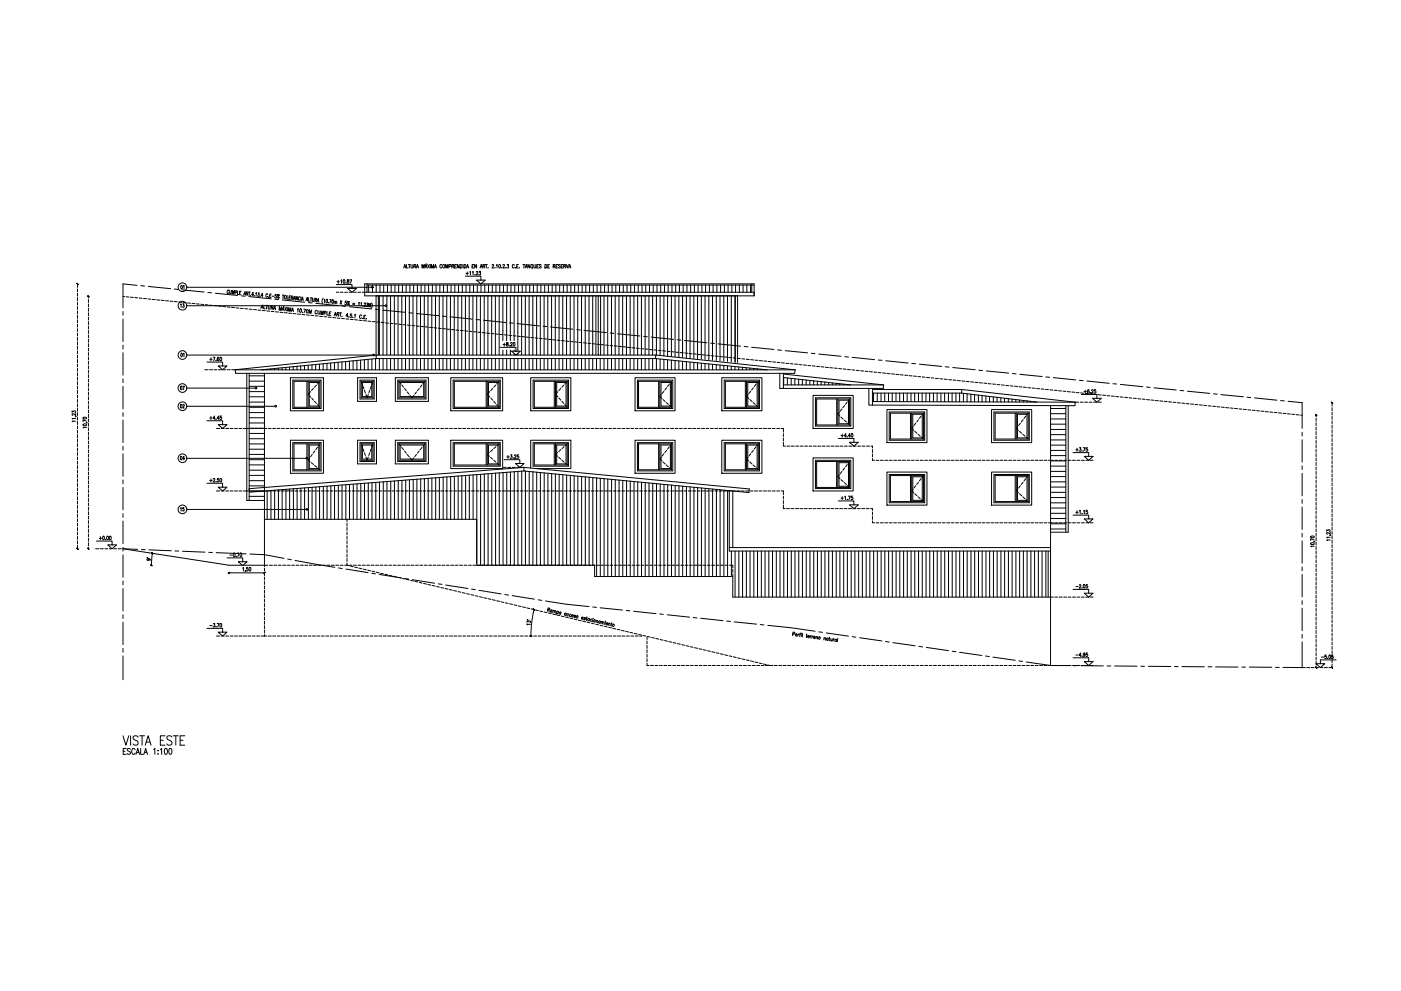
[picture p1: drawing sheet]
<svg xmlns="http://www.w3.org/2000/svg" width="594mm" height="420mm" viewBox="0 0 594 420" stroke-linecap="round" stroke-linejoin="round" font-family="sans-serif">
<defs><g id="words">
<text font-size="7.5" x="50.8" y="317.1">VISTA ESTE</text>
<text font-size="4.9" x="79" y="174.3" transform="rotate(-90 79 174.3)">02</text>
<g font-size="4.4">
<text x="79" y="123.8" transform="rotate(-90 79 123.8)">01</text>
<text x="75.5" y="131.6">13</text>
<text x="75.5" y="152.4">01</text>
<text x="75.1" y="166.5">07</text>
<text x="75.1" y="196.1">04</text>
<text x="79" y="218" transform="rotate(-90 79 218)">15</text>
<text x="61" y="238.8">9°</text>
</g>
</g></defs>
<!-- layer: 04 -->
<g fill="none" stroke="#000" stroke-width=".42">
<path d="M52.2 132.1v1.5M52.2 135.3v9.5M58.1 121l-5.9-.6v10.1M59.7 121.1l1.6 .2M62.9 121.5l9.4 .9M73.9 122.6l1.6 .1M77.1 122.9l9.5 .9M88.1 124l1.6 .2M91.3 124.3l9.5 1M102.4 125.4l1.5 .2M105.5 125.7l9.5 1M116.5 126.9l1.7 .1"/>
<path d="M119.7 127.2l9.5 .9M130.8 128.3l1.6 .1M133.9 128.6l9.5 1M145 129.7l1.6 .2M148.2 130l9.4 1M159.2 131.1l1.6 .2M162.3 131.5l9.5 .9M173.4 132.6l1.6 .2M176.6 132.9l9.5 1M187.6 134l1.6 .2M190.8 134.3l9.5 1M201.8 135.5l1.6 .1"/>
<path d="M205 135.8l9.5 .9M216.1 136.9l1.5 .1M219.2 137.2l9.5 1M230.3 138.3l1.6 .2M233.4 138.6l9.5 1M244.5 139.7l1.6 .2M319.8 123.9v1.5M52.2 146.3v1.7M52.2 149.5v9.5M247.6 140.1l9.5 .9M258.7 141.2l1.6 .2M261.9 141.5l9.5 1"/>
<path d="M272.9 142.6l1.6 .2M276.1 142.9l9.5 1M287.1 144.1l1.6 .1M290.3 144.4l9.5 .9M301.4 145.5l1.5 .1M304.5 145.8l9.5 1M315.6 146.9l1.6 .2M318.7 147.2l9.5 1M329.8 148.3l1.6 .2M333 148.7l9.4 .9M344 149.8l1.6 .1M347.2 150.1l9.4 .9"/>
<path d="M358.2 151.2l1.6 .2M361.4 151.5l9.4 1M372.4 152.7l1.6 .1M375.6 153l9.5 .9M386.6 154.1l1.6 .1M389.8 154.4l9.5 1M400.9 155.5l1.5 .2M404 155.8l9.5 1M415.1 156.9l1.5 .2M418.3 157.3l9.4 .9M429.3 158.4l1.6 .1M432.4 158.7l9.5 .9"/>
<path d="M443.5 159.8l1.6 .2M52.2 160.7v1.5M52.2 163.8v9.6M52.2 174.9v1.6M52.2 178.1v9.5M446.7 160.1l9.4 1M457.7 161.2l1.6 .2M460.9 161.5l9.5 1M471.9 162.7l1.6 .1M475.1 163l9.5 1M486.2 164.1l1.5 .2M489.3 164.4l9.5 1"/>
<path d="M500.4 165.5l1.5 .2M503.5 165.9l9.5 .9M514.6 167l1.6 .1M517.7 167.3l9.5 .9M528.8 168.4l1.6 .2M532 168.7l9.4 1M543 169.8l1.6 .2M546.2 170.1l6 .6v11M52.2 189.2v1.6M52.2 192.4v9.5M552.2 183.3v1.5M552.2 186.4v9.5"/>
<path d="M552.2 197.5v1.6M52.2 203.5v1.6M52.2 206.7v9.5M52.2 217.8v1.6M552.2 200.7v9.5M552.2 211.8v1.6M552.2 215v9.5M52.2 220.9v9.6M52.2 232.1v1.5M52.2 235.2v9.6M52.2 232.7l6.2 .2M59.9 233h1.7"/>
<path d="M63.1 233.1l9.5 .4M74.2 233.6h1.6M77.4 233.7l9.5 .4M88.5 234.2h1.6M91.7 234.3l9.5 .4M102.8 234.8h1.6M106 234.9l6.1 .3 8.3 1.5M122 237l1.6 .3M125.1 237.6l16.9 2.9M552.2 226.1v1.6M552.2 229.3v9.5M52.2 246.3v1.6"/>
<path d="M52.2 249.5v9.5M143.6 240.8l1.5 .2M146.7 241.3l9.4 1.5M157.6 243l1.6 .3M160.8 243.5l9.4 1.5M171.7 245.3l1.6 .2M174.9 245.8l9.4 1.5M185.8 247.5l1.6 .3M189 248l9.4 1.5M200 249.8l1.5 .2M203.1 250.3l9.4 1.5M214.1 252.1l1.5 .2"/>
<path d="M217.2 252.5l9.4 1.5M228.2 254.3l1.5 .3M231.3 254.8l8.6 1.4 9.9 1M251.3 257.3l1.6 .2M254.5 257.7l9.4 1M265.6 258.8l1.5 .2M268.7 259.2l9.5 1M552.2 240.4v1.6M552.2 243.5v9.6M552.2 254.7v1.5M552.2 257.9v9.5M52.2 260.6v1.6"/>
<path d="M52.2 263.8v9.5M52.2 274.9v1.6M52.2 278.1v10.1M279.7 260.3l1.6 .2M282.9 260.6l9.5 1.1M294 261.8l1.5 .2M297.1 262.1l9.5 1M308.1 263.3l1.7 .2M311.3 263.7l9.5 .9M322.4 264.8l1.5 .2M325.5 265.1l20.2 2.5M347.2 267.9l1.6 .2"/>
<path d="M350.4 268.4l9.4 1.3M361.4 269.9l1.5 .3M364.5 270.4l9.4 1.3M375.5 272l1.6 .2M378.6 272.5l9.5 1.3M389.6 274l1.6 .3M392.8 274.5l9.4 1.3M403.8 276.1l1.5 .2M406.9 276.6l9.4 1.3M417.9 278.1l1.6 .3M421 278.6l9.5 1.4M552.2 268.9v1.7"/>
<path d="M552.2 272.1v10.9h-8.2M432.1 280.2l1.5 .2M435.2 280.7l10.3 1.5h8.1M455.2 282.2h1.5M458.3 282.2l9.6 .1M469.4 282.4h1.6M472.6 282.4h9.5M483.7 282.4l1.6 .1M486.9 282.5l9.5 .1M498 282.6h1.6M501.2 282.6l9.5 .1M512.3 282.7h1.6"/>
<path d="M515.5 282.7l9.5 .1M526.6 282.8h1.6M529.8 282.8l9.5 .1M540.9 283h1.6"/>
</g>
<!-- layer: 02 -->
<g fill="none" stroke="#000" stroke-width=".42">
<path d="M197.3 117.1h6.6v1.6M202.1 118.7h3.7l-1.9 1.7zM32.9 120.4v1.4M32.9 122.5v1.2M32.9 124.3v1.3M32.9 126.2v1.3M32.9 128.1v1.2M32.9 130v1.2M32.9 131.8v1.3M32.9 133.7v1.3M32.9 135.6v1.2M32.9 137.5v1.2"/>
<path d="M32.9 139.3v1.3M37.5 125.7v.7M37.5 127v1.2M37.5 128.9v1.2M37.5 130.7v1.3M37.5 132.6v1.3M37.5 134.5v1.2M37.5 136.4v1.2M37.5 138.2v1.3M52.2 125.7h.6M53.4 125.8l1.3 .1M55.3 126l1.2 .1"/>
<path d="M57.1 126.2l1.3 .1M59 126.4l1.2 .1M60.9 126.5l1.2 .2M62.7 126.7l1.3 .2M64.6 126.9l1.3 .1M66.5 127.1l1.2 .2M68.3 127.3l1.3 .1M70.2 127.5l1.3 .1M72.1 127.7l1.2 .1M79.2 121.8h78.3M79.2 129.6h84.1M79.5 128.4l1.3 .2"/>
<path d="M81.4 128.6l1.2 .1M83.3 128.8l1.2 .1M85.1 129l1.3 .1M87 129.2l1.2 .1M88.9 129.4l1.2 .1M90.7 129.5l1.3 .2M92.6 129.8l1.3 .1M94.4 129.9l1.3 .1M96.3 130.1l1.3 .2M97.1 123.4l-.2-.4a.71 .71 0 0 0-.6 .7 .71 .71 0 0 0 .5 .7l.2-.3M97.5 123l-.1 1.3 .2 .2 .4-.1 .2-1.3M98.2 130.3l1.2 .1"/>
<path d="M98.4 124.6l.2-1.5 .2 1.6 .6-1.5-.2 1.5M99.7 124h.6v-.6l-.6-.2-.1 1.5M100 130.5l1.3 .1M100.8 123.3l-.1 1.5 .6 .1M101.6 124.1l.4 .1M101.9 130.7l1.3 .1M102.3 123.5l-.7-.1-.1 1.5 .7 .1M103.3 125.1l.6-1.5 .2 1.5M103.5 124.6h.5M103.8 130.9l1.2 .1M104.4 124.4h.7v-.6l-.6-.1-.1 1.5M104.8 124.4l.3 .9"/>
<path d="M105.4 123.8h.7M105.7 131.1l1.2 .1M105.7 123.8l-.1 1.5M106.3 125.2h.1M107.5 125l-.8-.1 .6-.9-.1 1.4M107.5 131.2l1.3 .2M107.8 125.3h.1M108.4 124.3l.3-.2-.1 1.5M109.4 124.2h.5l-.3 .6a.41 .41 0 0 1 .3 .6 .41 .41 0 0 1-.7-.1M109.4 131.4l1.2 .2M110.3 125.6h.1M111.3 131.6l1.2 .1"/>
<path d="M111.5 125.3h-.8l.6-1-.1 1.5M113.1 131.8l1.2 .2M113.5 124.9l-.2-.4a.73 .73 0 0 0-.6 .7 .73 .73 0 0 0 .6 .7l.2-.2M113.8 125.9h.1M114.3 125.3l.5 .1M115 132l1.2 .1M115.1 124.7l-.7-.1-.1 1.5 .6 .1M115.3 125.6h.9M116.8 132.2l1.3 .1M117.2 124.9l-.5-.1-.1 .7a.42 .42 0 0 1 .6 .1 .42 .42 0 0 1-.1 .6l-.4 .2-.2-.4M117.9 124.9l-.2 .5 .1-.5 .7 .1-1 1.4M118.1 126l.3 .2-.2 .3z"/>
<path d="M118.7 132.4l1.3 .1M119.8 125.1l.6 .1M120.1 125.1l-.1 1.6M120.6 132.5l1.2 .2M120.7 125.4l.2-.2a.75 .75 0 0 1 .5 .8 .75 .75 0 0 1-.7 .7zM121.8 125.3l-.1 1.5 .6 .1M122.4 132.8l1.3 .1M122.6 126.1l.4 .1M123.3 125.5l-.7-.1-.1 1.5 .6 .1M123.5 126.2h.6l.1-.6-.6-.1-.2 1.5M123.9 126.2l.3 .8M124.3 132.9l1.3 .2"/>
<path d="M124.3 127.1l.6-1.5 .2 1.5M124.5 126.6h.6M126.2 133.1l1.2 .2M126.2 125.7l-.1 1.5-.6-1.5-.1 1.5M127.3 126.2a.39 .39 0 0 0-.5-.4 .39 .39 0 0 0-.3 .5l.2 1 .5-.3M127.7 125.9l-.1 1.5M127.8 127.4l.5-1.5 .3 1.6M128 126.9l.5 .1M128 133.3l1.3 .1M129.7 127.6l.6-1.5 .2 1.5M129.9 133.5l1.2 .1M129.9 127.1h.5"/>
<path d="M130.9 126.2l-.1 1.5h.6M131.6 126.2l.7 .1M131.8 133.7l1.2 .1M132 126.3l-.2 1.5M132.5 126.3v1.3l.2 .2 .4-.1 .2-1.3M133.6 127.1h.6l.1-.5-.7-.2-.1 1.5M133.6 133.9l1.3 .1M133.9 127.2l.3 .8M134.4 128l.6-1.4 .2 1.5M134.6 127.5l.5 .1M135.5 134.1l1.2 .1M137 126.4l-.5 1.3 .3 1"/>
<path d="M137.4 134.2l1.2 .2M137.4 127.1l.3-.3-.2 1.5M138.4 127a.7 .7 0 0 1 .5 .7 .7 .7 0 0 1-.6 .6zM139.2 128.3h.1M139.2 134.5l1.3 .1M139.8 127l.7 .1-.7 1.4M140.9 127.2a.73 .73 0 0 1 .7 .7 .73 .73 0 0 1-.6 .8l-.3-.7zM141.1 134.6l1.2 .1M141.7 128l.5-.2v.9M141.8 127.7l-.2 1M142.3 128.1l.5-.2-.1 .9M142.6 120.7h6.7v1.6"/>
<path d="M142.6 123.9h1M143 134.8l1.2 .2M144.2 123.9h1.3M144.3 127.4l.6 1.6M144.8 135l1.2 .1M145 127.5l-.9 1.4M146.1 123.9h1.3M146.7 135.2l1.2 .1M146.9 127.7l-.5-.1-.1 .7a.41 .41 0 0 1 .6 .1 .41 .41 0 0 1-.1 .6 .41 .41 0 0 1-.6-.2M147.4 122.3h3.7l-1.8 1.6zM147.6 127.8l-.2 .4 .1-.5 .7 .1-1 1.4M148 123.9h1.3"/>
<path d="M148.5 135.4l1.3 .1M149.5 129l.9 .1M149.6 128.6l.9 .1M149.9 123.9h1.2M150.4 135.6l1.3 .1M151.8 123.9h1.2M152 128.4l.3-.2-.1 1.5M152.3 135.8l1.2 .1M153 128.6l.3-.3-.1 1.5M153.6 123.9h166.2M153.9 129.7h.1M154.1 135.9l1.3 .2"/>
<path d="M154.4 128.7l.1-.2a.34 .34 0 0 1 .5 0 .34 .34 0 0 1-.1 .5l-.6 .9 .6 .1M154.6 120.4h165.2v5h-165.2zM155.5 128.5l.5 .1-.3 .5a.43 .43 0 0 1 .3 .6 .43 .43 0 0 1-.7 0M155.6 120.4v3.5M155.6 120.9h164.2M156 136.1l1.3 .2M156.3 130.1l.1-1.5 .3 1.5 .5-1.4-.1 1.4M156.3 120.9v3M157.6 128.4l.1 .2a1.91 1.91 0 0 1-.3 2.1M157.9 136.3l1.2 .1M157.9 120.9v3M159.5 125.4v25.1l-59.8 6.3 .2 1.5h237.1l.2-1.5"/>
<path d="M159.5 120.9v3M159.8 136.5l1.2 .2M160.4 125.4v25.1M160.9 125.4v25.1M161.1 120.9v3M161.6 136.7l1.3 .1M162.4 125.4v25.1M162.7 120.9v3M163.5 136.9l1.2 .1M164 125.4v25.1M164.3 120.9v3M165.4 137.1l1.2 .1"/>
<path d="M165.6 125.4v25.1M165.9 120.9v3M167.2 125.4v25.1M167.2 137.2l1.2 .2M167.5 120.9v3M168.8 125.4v25.1M169 120.9v3M169.1 137.5l1.2 .1M170.4 125.4v25.1M170.6 120.9v3M170.9 137.6l1.3 .2M172 125.4v25.1"/>
<path d="M172.2 120.9v3M172.8 137.8l1.2 .2M173.6 125.4v25.1M173.8 120.9v3M174.7 138l1.2 .1M175.1 125.4v25.1M175.4 120.9v3M176.5 138.2l1.3 .1M176.7 125.4v25.1M177 120.9v3M178.3 125.4v25.1M178.4 138.4l1.3 .1"/>
<path d="M178.6 120.9v3M179.9 125.4v25.1M180.2 120.9v3M180.3 138.6l1.2 .1M181.5 125.4v25.1M181.7 120.9v3M182.1 138.8l1.3 .1M183.1 125.4v25.1M183.3 120.9v3M184 138.9l1.3 .2M184.7 125.4v25.1M184.9 120.9v3"/>
<path d="M185.9 139.1l1.2 .2M186.3 125.4v25.1M186.5 120.9v3M187.7 139.3l1.3 .1M187.8 125.4v25.1M188.1 120.9v3M189.4 125.4v25.1M189.6 139.5l1.2 .2M189.7 120.9v3M191 125.4v25.1M191.3 120.9v3M191.5 139.7l1.2 .1"/>
<path d="M192.6 125.4v25.1M192.9 120.9v3M193.3 139.9l1.3 .1M194.2 125.4v25.1M194.4 120.9v3M195.8 125.4v25.1M196 120.9v3M197.4 125.4v25.1M197.6 120.9v3M199 125.4v25.1M199.2 120.9v3M200.5 125.4v25.1"/>
<path d="M200.8 120.9v3M202.1 125.4v25.1M202.4 120.9v3M203.7 125.4v25.1M204 120.9v3M205.3 125.4v25.1M205.6 120.9v3M206.9 125.4v25.1M207.1 120.9v3M208.5 125.4v25.1M208.7 120.9v3M210.1 125.4v25.1"/>
<path d="M210.3 120.9v3M211.7 125.4v25.1M211.9 120.9v3M213.2 125.4v19M213.5 120.9v3M214.8 125.4v19M215.1 120.9v3M216.4 125.4v19M216.7 120.9v3M218 125.4v19M218.3 120.9v3M219.6 125.4v23.5"/>
<path d="M219.8 120.9v3M221.2 125.4v25.1M221.4 120.9v3M222.8 125.4v25.1M223 120.9v3M224.4 125.4v25.1M224.6 120.9v3M225.9 125.4v25.1M226.2 120.9v3M227.5 125.4v25.1M227.8 120.9v3M229.1 125.4v25.1"/>
<path d="M229.4 120.9v3M230.7 125.4v25.1M231 120.9v3M232.3 125.4v25.1M232.5 120.9v3M233.9 125.4v25.1M234.1 120.9v3M235.5 125.4v25.1M235.7 120.9v3M237.1 125.4v25.1M237.3 120.9v3M238.6 125.4v25.1"/>
<path d="M238.9 120.9v3M240.2 125.4v25.1M240.5 120.9v3M241.8 125.4v25.1M242.1 120.9v3M243.4 125.4v25.1M243.7 120.9v3M245 125.4v25.1M245.2 120.9v3M246.6 125.4v25.1M246.8 120.9v3M248.2 125.4v25.1"/>
<path d="M248.4 120.9v3M249.8 125.4v25.1M250 120.9v3M251.3 125.4v25.1M251.6 120.9v3M252.7 125.4v25.1M253.2 120.9v3M253.7 125.4v25.1M254.7 125.4v25.1M254.8 120.9v3M256.1 125.4v25.1M256.4 120.9v3"/>
<path d="M257.7 125.4v25.1M257.9 120.9v3M259.3 125.4v25.1M259.5 120.9v3M260.9 125.4v25.1M261.1 120.9v3M262.5 125.4v25.1M262.7 120.9v3M264 125.4v25.1M264.3 120.9v3M265.6 125.4v25.1M265.9 120.9v3"/>
<path d="M267.2 125.4v25.1M267.5 120.9v3M268.8 125.4v25.1M269.1 120.9v3M270.4 125.4v25.1M270.6 120.9v3M272 125.4v25.1M272.2 120.9v3M273.6 125.4v25.1M273.8 120.9v3M275.2 125.4v25.1M275.4 120.9v3"/>
<path d="M276.7 125.4v25.1M277 120.9v3M278.3 125.4v25.1M278.6 120.9v3M279.9 125.4v25.3M280.2 120.9v3M281.5 125.4v25.4M281.8 120.9v3M283.1 125.4v25.6M283.3 120.9v3M284.7 125.4v25.7M284.9 120.9v3"/>
<path d="M286.3 125.4v25.9M286.5 120.9v3M287.9 125.4v26M288.1 120.9v3M289.4 125.4v26.2M289.7 120.9v3M291 125.4v26.3M291.3 120.9v3M292.6 125.4v26.4M292.9 120.9v3M294.2 125.4v26.6M294.5 120.9v3"/>
<path d="M295.8 125.4v26.7M296 120.9v3M297.4 125.4v26.9M297.6 120.9v3M299 125.4v27M299.2 120.9v3M300.6 125.4v27.2M300.8 120.9v3M302.1 125.4v27.3M302.4 120.9v3M303.7 125.4v27.4M304 120.9v3"/>
<path d="M305.3 125.4v27.6M305.6 120.9v3M306.9 125.4v27.7M307.2 120.9v3M308.5 125.4v27.8M308.7 120.9v3M310.1 125.4v28M310.3 120.9v3M311.7 125.4v28.1M311.8 125.4v28.1M311.9 120.9v3M312.8 125.4v28.3"/>
<path d="M313.5 120.9v3M315.1 120.9v3M316.7 120.9v3M318.3 120.9v3M318.8 120.4v3.5M32.9 141.2v1.3M32.9 143.1v1.2M32.9 144.9v1.3M32.9 146.8v1.3M32.9 148.7v1.2M32.9 150.6v1.2M32.9 152.4v1.3"/>
<path d="M32.9 154.3v1.3M32.9 156.2v1.2M32.9 158.1v1.2M32.9 159.9v1.3M37.5 140.1v1.3M37.5 142v1.2M37.5 143.8v1.3M37.5 145.7v1.3M37.5 147.6v1.2M37.5 149.5v1.2M37.5 151.3v1.3M37.5 153.2v1.3"/>
<path d="M37.5 155.1v1.2M37.5 157v1.2M37.5 158.8v1.3M79.2 150.5h78.8M86.8 156.8h1.5M87.8 153.5h6.6v1.7M88.9 156.8h1.2M90.8 156.8h1.2M92.5 155.2h3.8l-1.9 1.6zM92.6 156.8h1.3M94.5 156.8h1.3M96.4 156.8h1.3"/>
<path d="M98.3 156.8h238.9M104.6 158.3v53.9h7.5M105.7 159.3h6.4M105.7 158.3v53.9M111.7 156.7v.1M112.1 158.3v82M113.2 156.5v.3M114.9 156.4v.4M116.4 156.3v.5M118 156.1v.7M119.6 155.9v.9M121.2 155.8v1"/>
<path d="M122.8 155.6v1.2M124.3 155.4v1.4M125.9 155.3v1.5M127.5 155.2v1.6M129.1 155v1.8M130.7 154.9v1.9M132.3 154.7v2.1M133.9 154.5v2.3M135.5 154.4v2.4M137 154.2v2.6M138.6 154.1v2.7M140.2 153.9v2.9"/>
<path d="M141.8 153.8v3M143.4 153.6v3.2M145 153.5v3.3M146.6 153.3v3.5M148.2 153.2v3.6M149.7 153v3.8M151.3 152.8v4M152.9 152.7v4.1M154.5 152.5v4.3M156.1 152.4v4.4M157.7 152.2v4.6M159.3 152.1v4.7"/>
<path d="M159.5 152h118.5M160.9 152v4.8M162.4 152v4.8M164 152v4.8M165.6 152v4.8M167.2 152v4.8M168.8 152v4.8M170.4 152v4.8M172 152v4.8M173.6 152v4.8M175.1 152v4.8M176.7 152v4.8"/>
<path d="M178.3 152v4.8M179.9 152v4.8M181.5 152v4.8M183.1 152v4.8M184.7 152v4.8M186.3 152v4.8M187.8 152v4.8M189.4 152v4.8M191 152v4.8M192.6 152v4.8M194.2 152v4.8M195.2 140.1l1.2 .1"/>
<path d="M195.8 152v4.8M197.1 140.3l1.2 .1M197.4 152v4.8M198.9 140.5l1.3 .1M199 152v4.8M200.5 152v4.8M200.8 140.6l1.2 .2M202.1 152v4.8M202.6 140.8l1.3 .2M203.7 152v4.8M204.5 141l1.3 .1M205.3 152v4.8"/>
<path d="M206.4 141.2l1.2 .2M206.9 152v4.8M208.2 141.4l1.3 .1M208.5 152v4.8M210.1 152v4.8M210.1 141.6l1.3 .1M211.7 152v4.8M212 141.8l1.2 .1M212.1 147.3h6.7v1.6M213.2 148.4v2.1M213.2 152v4.8M213.8 141.9l1.3 .2"/>
<path d="M214.8 148.4v2.1M214.8 152v4.8M215.7 142.2l1.3 .1M216.4 148.4v2.1M216.4 152v4.8M216.9 148.9h3.7l-1.8 1.6zM217.6 142.3l1.2 .2M218 148.4v.5M218 149.9v.6M218 152v4.8M219.5 142.5l1.2 .2M219.6 149.7v.8"/>
<path d="M219.6 152v4.8M221.2 152v4.8M221.3 142.7l1.2 .1M222.8 152v4.8M223.2 142.9l1.2 .1M224.4 152v4.8M225 143.1l1.3 .1M225.9 152v4.8M226.9 143.3l1.2 .1M227.5 152v4.8M228.8 143.5l1.2 .1M229.1 152v4.8"/>
<path d="M230.6 143.6l1.3 .2M230.7 152v4.8M232.3 152v4.8M232.5 143.8l1.3 .2M233.9 152v4.8M234.4 144l1.2 .1M235.5 152v4.8M236.2 144.2l1.3 .2M237.1 152v4.8M238.1 144.4l1.3 .1M238.6 152v4.8M239.9 144.6l1.3 .1"/>
<path d="M240.2 152v4.8M241.8 152v4.8M241.8 144.8l1.3 .1M243.4 152v4.8M243.7 144.9l1.2 .2M245 152v4.8M245.6 145.2l1.2 .1M246.6 152v4.8M247.4 145.3l1.3 .2M248.2 152v4.8M249.3 145.5l1.2 .2M249.8 152v4.8"/>
<path d="M251.2 145.7l1.2 .1M251.3 152v4.8M252.9 152v4.8M253 145.9l1.3 .2M254.5 152v4.8M254.9 146.1l1.2 .1M256.1 152v4.8M256.8 146.3l1.2 .1M257.7 152v4.8M258.6 146.5l1.2 .1M259.3 152v4.8M260.5 146.6l1.2 .2"/>
<path d="M260.9 152v4.8M262.3 146.9l1.3 .1M262.5 152v4.8M264 152v4.8M264.2 147l1.3 .2M265.6 152v4.8M266.1 147.2l1.2 .2M267.2 152v4.8M267.9 147.4l1.3 .1M268.8 152v4.8M269.8 147.6l1.3 .1M270.4 152v4.8"/>
<path d="M271.7 147.8l1.2 .1M272 152v4.8M273.6 152v4.8M273.6 148l1.2 .1M275.2 152v4.8M275.4 148.2l1.2 .1M276.7 152v4.8M277.3 148.3l1.2 .2M278 152l47.4 4.8M278.1 150.5h-118.6l.1 1.5-48.9 4.8M278.1 150.5l59.1 6.3M278.1 150.5l-.1 1.5"/>
<path d="M278.3 152.1v4.7M279.1 148.5l1.3 .2M279.9 152.2v4.6M281 148.7l1.2 .1M281.5 152.4v4.4M282.9 148.9l1.2 .2M283.1 152.6v4.2M284.7 152.7v4.1M284.7 149.1l1.3 .1M286.3 152.9v3.9M286.6 149.3l1.2 .1M287.9 153v3.8"/>
<path d="M288.5 149.5l1.2 .1M289.4 153.2v3.6M290.3 149.6l1.3 .2M291 153.3v3.5M292.2 149.9l1.3 .1M292.6 153.5v3.3M294 150l1.3 .2M294.2 153.7v3.1M295.8 153.8v3M295.9 150.2l1.3 .2M297.4 154v2.8M297.8 150.4l1.2 .1"/>
<path d="M299 154.1v2.7M299.7 150.6l1.2 .1M300.6 154.3v2.5M301.5 150.8l1.3 .1M302.1 154.5v2.3M303.4 151l1.2 .1M303.7 154.6v2.2M305.3 151.2l1.2 .1M305.3 154.8v2M306.9 154.9v1.9M307.1 151.3l1.3 .2M308.5 155.1v1.7"/>
<path d="M309 151.6l1.2 .1M310.1 155.3v1.5M310.9 151.7l1.2 .1M311.7 155.4v1.4M312.7 151.9l1.2 .2M313.3 155.6v1.2M314.6 152.1l1.2 .1M314.8 155.7v1.1M316.4 155.9v.9M316.4 152.3l1.3 .1M318 156v.8M318.3 152.5l1.3 .1"/>
<path d="M319.6 156.2v.6M320.2 152.7l1.2 .1M321.2 156.4v.4M322 152.9l1.3 .1M322.8 156.5v.3M323.9 153l1.3 .2M324.4 156.7v.1M325.8 153.2l1.2 .2M327.7 153.4l1.2 .1M329.5 153.6l1.3 .2M330.7 158.3v6.4h43.8l.2-1.5-42.5-4.6M331.4 153.8l1.2 .1"/>
<path d="M332.2 158.3v6.4M333.2 154l1.3 .1M335.1 154.2l1.2 .1M337 154.3l1.2 .2M338.8 154.6l1.3 .1M340.7 154.7l1.2 .2M342.6 154.9l1.2 .2M344.4 155.1l1.3 .1M346.3 155.3l1.3 .1M348.1 155.5l1.3 .1M350 155.7l1.3 .1M351.9 155.9l1.2 .1"/>
<path d="M353.7 156l1.3 .2M355.6 156.3l1.3 .1M357.5 156.4l1.2 .1M359.4 156.6l1.2 .2M361.2 156.8l1.3 .1M363.1 157l1.2 .1M365 157.2l1.2 .1M366.8 157.4l1.2 .1M368.7 157.6l1.2 .1M370.5 157.7l1.3 .2M372.4 157.9l1.2 .2M374.3 158.1l1.2 .1"/>
<path d="M376.1 158.3l1.3 .2M378 158.5l1.3 .1M379.9 158.7l1.2 .1M381.7 158.9l1.3 .1M383.6 159l1.3 .2M385.5 159.3l1.2 .1M387.3 159.4l1.3 .2M389.2 159.6l1.2 .2M391.1 159.8l1.2 .1M30.6 174.9v-.7l.6 .4a.45 .45 0 0 1 .6-.4 .45 .45 0 0 1 .1 .8h-.1M32 176.5l.3 .2M32.1 178.6h-1.5l.3 .2"/>
<path d="M32.1 177.4h-1.5l.3 .3M32.1 175.3v.8l-.7-.5a.42 .42 0 0 0-.6-.2 .42 .42 0 0 0-.2 .6l.3 .1M32.9 161.8v1.3M32.9 163.7v1.3M32.9 165.6v1.2M32.9 167.5v1.2M32.9 169.3v1.3M32.9 171.2v1.3M32.9 173.1v1.2M32.9 175v1.2M32.9 176.8v1.3M32.9 178.7v1.3"/>
<path d="M35.3 179.9a.74 .74 0 0 1 .8-.3 .74 .74 0 0 1 .5 .7 .75 .75 0 0 1-.8 .3 .75 .75 0 0 1-.5-.7zM35.3 177a.73 .73 0 0 1 .8-.3 .73 .73 0 0 1 .5 .8 .75 .75 0 0 1-.8 .2 .75 .75 0 0 1-.5-.7zM36.6 179.2l.4 .1M36.7 178.6l-1.5-.6v.8M37.5 160.7v1.3M37.5 162.6v1.3M37.5 164.5v1.2M37.5 166.4v1.2M37.5 168.2v1.3M37.5 170.1v1.3M37.5 172v1.2M37.5 173.9v1.2"/>
<path d="M37.5 175.7v1.3M37.5 177.6v1.3M37.5 179.5v1.2M79.2 172.3h37.3M79.2 164.5h28.9M87.8 178.4h6.6v1.6M105.7 161.6h6.4M105.7 163.8h6.4M105.7 166h6.4M105.7 168.2h6.4M105.7 170.5h6.4M105.7 172.7h6.4"/>
<path d="M105.7 174.9h6.4M105.7 177.1h6.4M105.7 179.3h6.4M123.1 160.1h14.1v14.1h-14.1zM124.2 161.2h11.9v12h-11.9zM130.1 161.7v11M130.6 161.7v11M131.1 162.2h4.1v10h-4.1zM131.7 166l-1.1 1.2 1.1 1.1M132.1 168.7l.8 1M132.9 164.6l-.8 1M133.3 170.1l.9 1"/>
<path d="M134.2 163.3l-.9 .9M134.6 171.5l1 1.2M135.6 161.7h-10.9v11h10.9M135.6 161.7v11M135.6 161.7l-1 1.1M151.6 160.1h8v10.1h-8zM152.7 161.2h6v8h-6zM153.2 161.7h5M153.2 161.7v7h5v-7M153.2 161.7l.5 1.4M153.7 162.2h3.9v5.9h-3.9zM153.9 163.7l.4 1.2"/>
<path d="M154.5 165.4l.4 1.2M155.2 167.2l.5 1.5 .5-1.5M156.8 165.4l-.4 1.2M157.4 163.7l-.4 1.2M158.2 161.7l-.6 1.4M167.6 160.1h14.1v10.1h-14.1zM168.7 161.2h11.9v8h-11.9zM169.2 161.7v7h11v-7M169.2 161.7h11M169.2 161.7l.8 1M169.7 162.2h10v5.9h-10zM170.3 163.2l.8 1"/>
<path d="M171.5 164.7l.8 1M172.7 166.2l.7 .9M173.8 167.6l.9 1.1 .8-1.1M176.6 166.2l-.7 .9M177.8 164.7l-.8 1M178.9 163.2l-.7 1M180.2 161.7l-.9 1M191.1 160.1h22v14.1h-22zM192.2 161.2h19.9v12h-19.9zM206.2 161.7v11M206.6 161.7v11M207.1 162.2h4.1v10h-4.1z"/>
<path d="M207.7 166l-1.1 1.2 1.1 1.1M208.1 168.7l.9 1M209 164.6l-.9 1M209.4 170.1l.8 1M210.2 163.3l-.8 .9M210.6 171.5l1.1 1.2M211.7 161.7v11M211.7 161.7h-19v11h19M211.7 161.7l-1.1 1.1M225 160.1h17.1v14.1h-17.1zM226.1 161.2h14.9v12h-14.9zM235 161.7v11"/>
<path d="M235.5 161.7v11M236.1 162.2h3.9v10h-3.9zM236.6 166l-1.1 1.2 1.1 1.1M237 168.7l.8 1M237.8 164.6l-.8 1M238.3 170.1l.8 1M239.1 163.3l-.8 .9M239.5 171.5l1 1.2M240.5 161.7h-13.9v11h13.9M240.5 161.7v11M240.5 161.7l-1 1.1M269.3 160.1h17v14.1h-17z"/>
<path d="M270.3 161.2h15v12h-15zM279.3 161.7v11M279.8 161.7v11M280.3 162.2h4v10h-4zM280.4 167.4l-.6 .7 .9 .9M281.1 169.4l.9 .8M281.5 165.9l-.7 1M282.5 170.6l.9 .9M282.7 164.4l-.8 1M283.8 162.9l-.8 1M283.9 171.9l.9 .8M284.8 161.7v11"/>
<path d="M284.8 161.7h-14v11h14M284.8 161.7l-.6 .7M306.1 160.1h17v14.1h-17zM307.1 161.2h15v12h-15zM316.1 161.7v11M316.6 161.7v11M317.1 162.2h4v10h-4zM317.2 167.4l-.6 .7 .9 .9M317.9 169.4l1 .8M318.3 165.9l-.8 1M319.3 170.6l1 .9M319.4 164.4l-.7 1"/>
<path d="M320.6 162.9l-.8 1M320.7 171.9l.9 .8M321.6 161.7h-14v11h14M321.6 161.7v11M321.6 161.7l-.6 .7M332.2 160.1l28.6 3.1M332.2 163.2h42.5M332.3 160.1v3.1M333.9 160.3v2.9M335.5 160.4v2.8M337.1 160.6v2.6M338.7 160.8v2.4"/>
<path d="M340.2 161v2.2M341.8 161.1v2.1M343.4 161.3v1.9M344.8 167.6h17v14.1h-17zM345 161.5v1.7M345.8 168.7h15v11.9h-15zM346.6 161.6v1.6M348.2 161.8v1.4M349.8 162v1.2M351.4 162.1v1.1M352.9 162.3v.9M354.5 162.5v.7"/>
<path d="M354.8 169.2v11M355.3 169.2v11M355.8 169.7h4v10h-4zM355.9 174.9l-.6 .7 .9 .8M356.1 162.7v.5M356.6 176.9l.9 .8M357 173.4l-.8 1M357.7 162.9v.3M358 178.1l.9 .8M358.1 171.9l-.7 1M359.3 163v.2M359.3 170.4l-.8 1"/>
<path d="M359.4 179.4l.9 .8M360.3 169.2h-14v11h14M360.3 169.2v11M360.3 169.2l-.6 .7M368.4 164.7v7l87.4 .3 .2-1.5M370 164.7v7M370 165.1h37.9M370 166.7h37.7M370 170.3l86 .2M370.4 166.7v3.6M372 166.7v3.6M373.6 166.7v3.6"/>
<path d="M375.2 166.7v3.6M376.1 173.7h17v14h-17zM376.8 166.7v3.6M377.1 174.7h15v11.9h-15zM378.3 166.7v3.6M379.9 166.7v3.6M381.5 166.7v3.6M383.1 166.7v3.6M384.7 166.7v3.6M386.1 175.2v10.9M386.3 166.7v3.6M386.6 175.2v10.9"/>
<path d="M387.1 175.6h4v10.1h-4zM387.9 166.7v3.6M388.3 179.4l-.7 1M389.5 166.7v3.6M389.5 177.9l-.8 1M390.6 176.4l-.8 1M391 166.7v3.6M391.6 175.2h-14v10.9h14M391.6 175.2v10.9M391.6 175.2l-.6 .7M392.6 166.7v3.6M392.9 160l1.3 .1"/>
<path d="M394.2 166.7v3.6M394.8 160.2l1.2 .1M395.8 166.7v3.6M396.7 160.4l1.2 .1M397.4 166.7v3.6M398.5 160.6l1.3 .1M399 166.7v3.6M400.4 160.7l1.2 .2M400.6 166.7v3.6M402.2 166.7v3.6M402.3 161l1.2 .1M403.7 166.7v3.6"/>
<path d="M404.1 161.1l1.3 .1M405.3 166.7v3.7M406 161.3l1.2 .2M406.9 166.7v3.7M407.7 166.7l32 3.8M407.8 161.5l1.3 .1M407.9 165.1l48.1 5.4M407.9 165.1l-.2 1.6M408.5 166.8v3.6M409.7 161.7l1.3 .1M410.1 166.9v3.5M411.6 161.9l1.2 .1"/>
<path d="M411.7 167.1v3.3M413.3 167.3v3.1M413.5 162.1l1.2 .1M414.9 167.5v2.9M415.3 162.3l1.3 .1M416.4 167.7v2.7M417.2 162.4l1.2 .2M418 167.9v2.5M419.1 162.6l1.2 .2M419.6 168.1v2.3M420.5 173.7h17v14h-17zM420.9 162.8l1.2 .1"/>
<path d="M421.2 168.3v2.1M421.5 174.7h15v11.9h-15zM422.8 168.4v2M422.8 163l1.2 .2M424.4 168.7v1.7M424.6 163.2l1.3 .1M426 168.8v1.6M426.5 163.4l1.2 .1M427.6 169v1.4M428.4 163.6l1.2 .1M429.1 169.2v1.2M430.2 163.7l1.3 .2"/>
<path d="M430.5 175.2v10.9M430.7 169.4v1M431 175.2v10.9M431.5 175.6h4v10.1h-4zM432.1 164l1.3 .1M432.3 169.6v.8M432.7 179.4l-.8 1M433.8 177.9l-.7 1M433.9 169.8v.6M434 164.1l1.2 .2M435 176.4l-.8 1M435.5 170v.5"/>
<path d="M435.8 164.3l1.3 .2M436 175.2h-14v10.9h14M436 175.2v10.9M436 175.2l-.6 .7M437.1 170.2v.3M437.7 164.5l1.3 .1M438.7 170.3v.2M439.5 164.7l1.3 .1M441.5 164.9l1.2 .1M443.3 165.1l1.2 .1M445.2 165.3l1.2 .1M445.5 173.2h6.5"/>
<path d="M445.5 175.4h6.5M445.5 177.6h6.5M445.5 179.8h6.5M445.5 172v110.2M447 165.4l1.3 .2M448.9 165.7l1.2 .1M450.8 165.8l1.2 .1M452 172v53.6M452.6 166l1.3 .2M453 172v53.6h-7.5M454.5 166.2l1.2 .1M456 170.5h1.4"/>
<path d="M456.4 166.4l1.2 .1M458 170.5h1.3M458.2 166.6l1.3 .1M458.5 167.3h6.6M459.9 170.5h1.3M460.1 166.8l1.2 .1M461.8 170.5h1.2M461.9 167l1.3 .1M463.3 168.9h3.7l-1.9 1.6zM463.7 170.5h1.2M463.8 167.1l1.3 .2M465.1 167.3v1.6"/>
<path d="M465.5 170.5h1.5M465.7 167.3l1.2 .2M467.5 167.5l1.3 .1M469.4 167.7l1.3 .2M471.3 167.9l1.2 .1M473.2 168.1l1.2 .1M475 168.3l1.2 .1M476.9 168.4l1.2 .2M478.7 168.7l1.3 .1M480.6 168.8l1.2 .2M482.5 169l1.2 .2M484.3 169.2l1.3 .1"/>
<path d="M486.2 169.4l1.3 .1M488.1 169.6l1.2 .1M489.9 169.8l1.3 .1M491.8 170l1.3 .1M493.6 170.1l1.3 .2M495.5 170.3l1.3 .2M497.4 170.5l1.2 .1M499.3 170.7l1.2 .2M501.1 170.9l1.3 .1M503 171.1l1.2 .1M504.9 171.3l1.2 .1M506.7 171.5l1.3 .1"/>
<path d="M508.6 171.7l1.2 .1M510.5 171.8l1.2 .2M512.3 172l1.2 .2M514.2 172.2l1.3 .1M516 172.4l1.3 .2M517.9 172.6l1.3 .1M519.8 172.8l1.2 .1M521.6 173l1.3 .1M523.5 173.1l1.3 .2M525.4 173.4l1.2 .1M527.3 173.5l1.2 .2M529.1 173.7l1.3 .2"/>
<path d="M531 173.9l1.2 .1M532.8 174.1l1.3 .1M534.7 174.3l1.2 .1M536.6 174.5l1.2 .1M538.4 174.7l1.3 .1M540.3 174.8l1.2 .2M542.2 175l1.2 .2M544 175.2l1.3 .1M545.9 175.4l1.3 .2M547.8 175.6l1.2 .1M549.6 175.8l1.3 .1M551.5 176l.7 .1"/>
<path d="M558.1 176.1v.6M558.1 177.4v1.2M558.1 179.2v1.3M564.9 170.7v1.5M564.9 172.8v1.3M564.9 174.7v1.3M564.9 176.6v1.2M564.9 178.5v1.2M32.9 180.6v1.2M32.9 182.5v1.2M32.9 184.3v1.3M32.9 186.2v1.3"/>
<path d="M32.9 188.1v1.2M32.9 189.9v1.3M32.9 191.8v1.3M32.9 193.7v1.2M32.9 195.6v1.2M32.9 197.4v1.3M32.9 199.3v1.3M36.7 181.2h-1.5l.3 .3M37.5 181.4v1.2M37.5 183.2v1.3M37.5 185.1v1.3M37.5 187v1.2"/>
<path d="M37.5 188.8v1.3M37.5 190.7v1.3M37.5 192.6v1.2M37.5 194.5v1.2M37.5 196.3v1.3M37.5 198.2v1.3M79.2 194.3h50.6M91.8 181.7h1.4M92.5 180h3.8l-1.9 1.7zM93.9 181.7h1.2M95.7 181.7h1.3M97.6 181.7h1.2"/>
<path d="M99.5 181.7h1.2M101.3 181.7h1.3M103.2 181.7h2.4M105.7 181.6h6.4M105.7 183.8h6.4M105.7 186h6.4M105.7 188.2h6.4M105.7 190.5h6.4M105.7 192.7h6.4M105.7 194.9h6.4M105.7 197.1h6.4M105.7 199.3h6.4"/>
<path d="M106.2 181.7h1.3M108.1 181.7h1.2M110 181.7h1.3M111.8 181.7h1.3M113.7 181.7h1.3M115.6 181.7h1.2M117.5 181.7h1.2M119.4 181.7h1.2M121.2 181.7h1.3M123.1 181.7h1.3M123.1 186.6h14.1v14.1h-14.1zM124.2 187.7h11.9v11.9h-11.9z"/>
<path d="M125 181.7h1.2M126.9 181.7h1.2M128.7 181.7h1.3M130.1 188.2v11M130.6 181.7h1.3M130.6 188.2v11M131.1 188.7h4.1v10h-4.1zM131.3 194.2l-.7 .9 .8 .6M132 196.1l.9 .8M132.4 192.7l-.7 1M132.5 181.7h1.2M133.4 197.3l1 .8"/>
<path d="M133.5 191.1l-.7 1.1M134.4 181.7h1.2M134.6 189.6l-.7 1M134.8 198.5l.8 .7M135.6 188.2h-10.9v11h10.9M135.6 188.2v11M135.6 188.2l-.6 .9M136.2 181.7h1.3M138.1 181.7h1.3M140 181.7h1.2M141.9 181.7h1.2M143.7 181.7h1.3"/>
<path d="M145.6 181.7h1.3M147.5 181.7h1.2M149.4 181.7h1.2M151.2 181.7h1.3M151.6 186.6h8v10.1h-8zM152.7 187.7h6v8h-6zM153.1 181.7h1.2M153.2 188.2h5M153.2 188.2v7h5v-7M153.2 188.2l.5 1.4M153.7 188.7h3.9v5.9h-3.9zM153.9 190.2l.4 1.2"/>
<path d="M154.5 191.9l.4 1.2M155 181.7h1.3M155.2 193.7l.5 1.5 .5-1.5M156.8 191.9l-.4 1.2M156.8 181.7h1.3M157.4 190.2l-.4 1.2M158.2 188.2l-.6 1.4M158.7 181.7h1.3M160.6 181.7h1.2M162.5 181.7h1.2M164.3 181.7h1.3M166.2 181.7h1.3"/>
<path d="M167.6 186.6h14.1v10.1h-14.1zM168.1 181.7h1.3M168.7 187.7h11.9v8h-11.9zM169.2 188.2h11M169.2 188.2v7h11v-7M169.2 188.2l.8 1M169.7 188.7h10v5.9h-10zM170 181.7h1.2M170.3 189.7l.8 1M171.5 191.2l.8 1M171.9 181.7h1.2M172.7 192.7l.7 .9"/>
<path d="M173.7 181.7h1.3M173.8 194.1l.9 1.1 .8-1.1M175.6 181.7h1.3M176.6 192.7l-.7 .9M177.5 181.7h1.2M177.8 191.2l-.8 1M178.9 189.7l-.7 1M179.4 181.7h1.2M180.2 188.2l-.9 1M181.2 181.7h1.3M183.1 181.7h1.3M185 181.7h1.2"/>
<path d="M186.9 181.7h1.2M188.7 181.7h1.3M190.6 181.7h1.3M191.1 186.6h22v12.1h-22zM192.2 187.7h19.9v10h-19.9zM192.5 181.7h1.2M194.4 181.7h1.2M196.2 181.7h1.3M198.1 181.7h1.2M200 181.7h1.2M201.8 181.7h1.3M203.8 181.7h1.2"/>
<path d="M205.6 181.7h1.2M206.2 188.2v8.9M206.6 188.2v8.9M207.1 188.7h4.1v8h-4.1zM207.5 181.7h1.2M207.5 191.9l-.9 .8 .9 .8M208 193.9l.9 .8M208.9 190.6l-.9 .9M209.3 181.7h1.3M209.4 195.1l.9 .9M210.3 189.4l-.9 .8M210.8 196.4l.9 .7"/>
<path d="M211.2 181.7h1.3M211.7 188.2v8.9M211.7 188.2h-19v8.9h19M211.7 188.2l-.9 .7M213.1 181.7h1.3M213.4 198.2h1.3M213.8 194.9h6.6v1.6M215 181.7h1.2M215.3 198.2h1.3M216.9 181.7h1.2M217.2 198.2h1.2M218.1 200v39.6"/>
<path d="M218.6 196.5h3.6l-1.8 1.7zM218.7 181.7h1.3M219.1 198.2h1.2M219.6 199.9v39.7M220.6 181.7h1.3M220.9 198.2h1.3l-116.5 9 .1 1.5 116.4-9M221.2 199.7v39.9M222.2 198.2l95.6 9.1-.2 1.5-95.4-9.1zM222.5 181.7h1.2M222.8 199.7v39.9M224.4 181.7h1.2M224.4 199.9v39.7"/>
<path d="M225 198.5v-11.9h17.1v12.1h-14.7M226.1 187.7h14.9v10h-14.9zM226.2 181.7h1.3M228.1 181.7h1.3M230 181.7h1.2M231.9 181.7h1.2M233.7 181.7h1.3M235 188.2v8.9M235.5 188.2v8.9M235.6 181.7h1.3M236.1 188.7h3.9v8h-3.9zM236.4 191.9l-.9 .8 .9 .8"/>
<path d="M236.9 193.9l.9 .8M237.5 181.7h1.2M237.8 190.6l-.9 .9M238.3 195.1l.9 .9M239.2 189.4l-.9 .8M239.4 181.7h1.2M239.7 196.4l.8 .7M240.5 188.2h-13.9v8.9h13.9M240.5 188.2v8.9M240.5 188.2l-.8 .7M241.2 181.7h1.3M243.1 181.7h1.2"/>
<path d="M245 181.7h1.2M246.8 181.7h1.3M248.7 181.7h1.3M250.6 181.7h1.2M252.5 181.7h1.2M254.3 181.7h1.3M256.2 181.7h1.3M258.1 181.7h1.2M260 181.7h1.2M261.9 181.7h1.2M263.7 181.7h1.3M265.6 181.7h1.3"/>
<path d="M267.5 181.7h1.2M269.3 186.6h17v14.1h-17zM269.4 181.7h1.2M270.3 187.7h15v11.9h-15zM271.2 181.7h1.3M273.1 181.7h1.3M275 181.7h1.2M276.9 181.7h1.2M278.7 181.7h1.3M279.3 188.2v11M279.8 188.2v11M280.3 188.7h4v10h-4z"/>
<path d="M280.4 193.9l-.6 .7 .9 .9M280.6 181.7h1.3M281.1 195.9l.9 .8M281.5 192.4l-.7 1M282.5 181.7h1.2M282.5 197.1l.9 .9M282.7 190.9l-.8 1M283.8 189.4l-.8 1M283.9 198.4l.9 .8M284.4 181.7h1.2M284.8 188.2v11M284.8 188.2h-14v11h14"/>
<path d="M284.8 188.2l-.6 .7M286.2 181.7h1.3M288.1 181.7h1.2M290 181.7h1.2M291.8 181.7h1.3M293.7 181.7h1.3M295.6 181.7h1.2M297.5 181.7h1.2M299.3 181.7h1.3M301.2 181.7h1.3M303.1 181.7h1.2M305 181.7h1.2"/>
<path d="M306.1 186.6h17v14.1h-17zM306.8 181.7h1.3M307.1 187.7h15v11.9h-15zM308.7 181.7h1.3M310.6 181.7h1.3M312.5 181.7h1.2M314.4 181.7h1.2M316.1 188.2v11M316.2 181.7h1.3M316.6 188.2v11M317.1 188.7h4v10h-4zM317.2 193.9l-.6 .7 .9 .9"/>
<path d="M317.9 195.9l1 .8M318.1 181.7h1.3M318.3 192.4l-.8 1M319.3 197.1l1 .9M319.4 190.9l-.7 1M320 181.7h1.2M320.6 189.4l-.8 1M320.7 198.4l.9 .8M321.6 188.2h-14v11h14M321.6 188.2v11M321.6 188.2l-.6 .7M321.9 181.7h1.2"/>
<path d="M323.7 181.7h1.3M325.6 181.7h1.3M327.5 181.7h1.2M329.4 181.7h1.2M331.2 181.7h1v1.5M332.2 183.9v1.2M332.2 185.7v1.3M332.2 187.6v1.5M332.4 189.1h.6M333.7 189.1h1.2M335.5 189.1h1.3M337.4 189.1h1.3"/>
<path d="M339.3 189.1h1.2M341.2 189.1h1.2M343 189.1h1.3M344.8 194.1h17v14.1h-17zM344.9 189.1h1.3M345.8 195.2h15v11.9h-15zM346.8 189.1h1.3M348.7 189.1h1.2M350.6 189.1h1.2M352.4 189.1h1.3M354.3 189.1h1.3M354.8 195.7v11"/>
<path d="M355.3 195.7v11M355.4 185.9h6.7v1.6M355.8 196.2h4v10h-4zM356.2 189.1h1.2M357 199.9l-.8 1M358.1 189.1h1.2M358.1 198.4l-.7 1M359.3 196.9l-.8 1M359.9 189.1h1.3M360.2 187.5h3.7l-1.8 1.6zM360.3 195.7h-14v11h14M360.3 195.7v11"/>
<path d="M360.3 195.7l-.6 .7M361.8 189.1h1.3M363.7 189.1h1.2M365.5 189.1h1.3M367.4 189.1h1.3M369.3 189.1h.7v.8M370 190.6v1.3M370 192.4v1.3M370 194.4v.8h.8M371.5 195.2h1.2M373.3 195.2h1.3M375.2 195.2h1.3"/>
<path d="M377.1 195.2h1.2M379 195.2h1.2M380.8 195.2h1.3M382.7 195.2h1.3M384.6 195.2h1.2M386.5 195.2h1.2M387.2 180.9l-.6 .8 .8 .8M387.9 182.9l.9 .8M388.3 195.2h1.3M389.3 184.1l.9 .9M390.2 195.2h1.3M390.7 185.4l.9 .7"/>
<path d="M392.1 195.2h1.2M394 195.2h1.2M395.8 195.2h1.3M397.7 195.2h1.2M399.6 195.2h1.2M401.4 195.2h1.3M403.4 195.2h1.2M405.2 195.2h1.2M407.1 195.2h1.2M408.9 195.2h1.3M410.8 195.2h1.3M412.7 195.2h1.3"/>
<path d="M414.6 195.2h1.2M416.5 195.2h1.2M418.3 195.2h1.3M420.2 195.2h1.3M422.1 195.2h1.2M424 195.2h1.2M425.8 195.2h1.3M427.7 195.2h1.3M429.6 195.2h1.2M431.5 195.2h1.2M431.5 180.9l-.5 .8 .8 .8M432.3 182.9l.9 .8"/>
<path d="M433.3 195.2h1.3M433.7 184.1l.9 .9M435.1 185.4l.9 .7M435.2 195.2h1.3M437.1 195.2h1.2M439 195.2h1.2M440.8 195.2h1.3M442.7 195.2h1.2M444.6 195.2h2.1M445.5 182.1h6.5M445.5 184.3h6.5M445.5 186.5h6.5"/>
<path d="M445.5 188.7h6.5M445.5 191h6.5M445.5 193.2h6.5M445.5 195.4h6.5M445.5 197.6h6.5M445.5 199.9h6.5M447.3 195.2h1.3M449.2 195.2h1.2M451.1 195.2h1.2M452.9 195.2h1.3M454.8 195.2h1.3M455 191.9h6.6v1.6"/>
<path d="M456.7 195.2h1.2M458.6 195.2h1.2M459.8 193.5h3.7l-1.9 1.7zM460.4 195.2h1.3M462.3 195.2h1.2M558.1 181.1v1.3M558.1 183v1.2M558.1 184.9v1.2M558.1 186.7v1.3M558.1 188.6v1.3M558.1 190.5v1.2M558.1 192.4v1.2"/>
<path d="M558.1 194.2v1.3M558.1 196.1v1.3M558.1 198v1.2M558.1 199.9v1.2M564.9 180.3v1.3M564.9 182.2v1.3M564.9 184.1v1.2M564.9 186v1.2M564.9 187.8v1.3M564.9 189.7v1.3M564.9 191.6v1.2M564.9 193.5v1.2"/>
<path d="M564.9 195.3v1.3M564.9 197.2v1.3M564.9 199.1v1.2M32.9 201.2v1.2M32.9 203.1v1.2M32.9 204.9v1.3M32.9 206.8v1.3M32.9 208.7v1.2M32.9 210.6v1.2M32.9 212.4v1.3M32.9 214.3v1.3M32.9 216.2v1.3"/>
<path d="M32.9 218.1v1.2M32.9 220v1.2M37.5 200.1v1.2M37.5 202v1.2M37.5 203.8v1.3M37.5 205.7v1.3M37.5 207.6v1.2M37.5 209.5v1.2M37.5 211.3v1.3M37.5 213.2v1.3M37.5 215.1v1.3M37.5 217v1.2"/>
<path d="M37.5 218.9v1.2M79.2 216h50.6M87.8 204.9h6.6v1.6M91.8 208.2h1.4M92.5 206.5h3.8l-1.9 1.7zM93.9 208.2h1.2M95.7 208.2h1.3M97.6 208.2h1.2M99.5 208.2h1.2M101.3 208.2h1.3M103.2 208.2h9.9M105.7 201.5h6.4"/>
<path d="M105.7 203.8h6.4M105.7 206h6.4M105.7 210.4h6.4M113.3 208.1v12.1M113.7 208.2h1.3M114.9 207.9v12.3M115.6 208.2h1.2M116.5 207.8v12.4M117.5 208.2h1.2M118.1 207.7v12.5M119.4 208.2h1.2M119.6 207.6v12.6"/>
<path d="M121.2 207.5v12.7M121.2 208.2h1.3M122.8 207.3v12.9M123.1 208.2h1.3M124.4 207.2v13M125 208.2h1.2M126 207.1v13.1M126.9 208.2h1.2M127.6 207v13.2M128.7 208.2h1.3M129.2 206.8v13.4M130.6 208.2h1.3"/>
<path d="M130.8 206.7v13.5M132.3 206.6v13.6M132.5 208.2h1.2M133.9 206.5v13.7M134.4 208.2h1.2M135.5 206.4v13.8M136.2 208.2h1.3M137.1 206.2v14M138.1 208.2h1.3M138.7 206.1v14.1M140 208.2h1.2M140.3 206v14.2"/>
<path d="M141.9 205.9v14.3M141.9 208.2h1.2M143.5 205.7v14.5M143.7 208.2h1.3M145 205.6v14.6M145.6 208.2h1.3M146.6 205.5v14.7M147.5 208.2h1.2M148.2 205.4v14.8M149.4 208.2h1.2M149.8 205.3v14.9M151.2 208.2h1.3"/>
<path d="M151.4 205.1v15.1M153 205v15.2M153.1 208.2h1.2M154.6 204.9v15.3M155 208.2h1.3M156.2 204.8v15.4M156.8 208.2h1.3M157.7 204.6v15.6M158.7 208.2h1.3M159.3 204.5v15.7M160.6 208.2h1.2M160.9 204.4v15.8"/>
<path d="M162.5 208.2h1.2M162.5 204.3v15.9M164.1 204.1v16.1M164.3 208.2h1.3M165.7 204v16.2M166.2 208.2h1.3M167.3 203.9v16.3M168.1 208.2h1.3M168.9 203.8v16.4M170 208.2h1.2M170.4 203.7v16.5M171.9 208.2h1.2"/>
<path d="M172 203.5v16.7M173.6 203.4v16.8M173.7 208.2h1.3M175.2 203.3v16.9M175.6 208.2h1.3M176.8 203.2v17M177.5 208.2h1.2M178.4 203v17.2M179.4 208.2h1.2M180 202.9v17.3M181.2 208.2h1.3M181.6 202.8v17.4"/>
<path d="M183.1 208.2h1.3M183.1 202.7v17.5M184.7 202.6v17.6M185 208.2h1.2M186.3 202.4v17.8M186.9 208.2h1.2M187.9 202.3v17.9M188.7 208.2h1.3M189.5 202.2v18M190.6 208.2h1.3M191.1 202.1v18.1M192.5 208.2h1.2"/>
<path d="M192.7 201.9v18.3M194.3 201.8v18.4M194.4 208.2h1.2M195.8 201.7v18.5M196.2 208.2h1.3M197.4 201.6v18.6M198.1 208.2h1.2M199 201.5v18.7M200 208.2h1.2M200.6 201.3v18.9M201.8 208.2h1.3M202.2 201.2v38.4h50.2"/>
<path d="M203.8 208.2h1.2M203.8 201.1v38.5M205.4 201v38.6M205.6 208.2h1.2M207 200.8v38.8M207.5 208.2h1.2M208.5 200.7v38.9M209.3 208.2h1.3M210.1 200.6v39M211.2 208.2h1.3M211.7 200.5v39.1M213.1 208.2h1.3"/>
<path d="M213.3 200.4v39.2M214.9 200.2v39.4M215 208.2h1.2M216.5 200.1v39.5M216.9 208.2h1.2M218.7 208.2h1.3M220.6 208.2h1.3M222.5 208.2h1.2M224.4 208.2h1.2M226 200v39.6M226.2 208.2h1.3M227.6 200.2v39.4"/>
<path d="M228.1 208.2h1.3M229.2 200.3v39.3M230 208.2h1.2M230.8 200.5v39.1M231.9 208.2h1.2M232.3 200.7v38.9M233.7 208.2h1.3M233.9 200.8v38.8M235.5 201v38.6M235.6 208.2h1.3M237.1 201.1v38.5M237.5 208.2h1.2"/>
<path d="M238.7 201.3v38.3M239.4 208.2h1.2M240.3 201.4v38.2M241.2 208.2h1.3M241.9 201.5v38.1M243.1 208.2h1.2M243.5 201.7v37.9M245 208.2h1.2M245 201.8v37.8M246.6 202v37.6M246.8 208.2h1.3M248.2 202.2v37.4"/>
<path d="M248.7 208.2h1.3M249.8 202.3v37.3M250.6 208.2h1.2M251.4 202.5v37.1M252.5 208.2h1.2M253 202.6v41.8M254.3 208.2h1.3M254.6 202.8v41.6M256.2 202.9v41.5M256.2 208.2h1.3M257.7 203.1v41.3M258.1 208.2h1.2"/>
<path d="M259.3 203.2v41.2M260 208.2h1.2M260.9 203.4v41M261.9 208.2h1.2M262.5 203.5v40.9M263.7 208.2h1.3M264.1 203.7v40.7M265.6 208.2h1.3M265.7 203.8v40.6M267.3 204v40.4M267.5 208.2h1.2M268.9 204.1v40.3"/>
<path d="M269.4 208.2h1.2M270.4 204.3v40.1M271.2 208.2h1.3M272 204.5v39.9M273.1 208.2h1.3M273.6 204.6v39.8M275 208.2h1.2M275.2 204.8v39.6M276.8 204.9v39.5M276.9 208.2h1.2M278.4 205.1v39.3M278.7 208.2h1.3"/>
<path d="M280 205.2v39.2M280.6 208.2h1.3M281.6 205.4v39M282.5 208.2h1.2M283.1 205.5v38.9M284.4 208.2h1.2M284.7 205.7v38.7M286.2 208.2h1.3M286.3 205.8v38.6M287.9 206v38.4M288.1 208.2h1.2M289.5 206.1v38.3"/>
<path d="M290 208.2h1.2M291.1 206.3v38.1M291.8 208.2h1.3M292.7 206.4v38M293.7 208.2h1.3M294.3 206.6v37.8M295.6 208.2h1.2M295.8 206.7v37.7M297.4 206.9v37.5M297.5 208.2h1.2M299 207.1v37.3M299.3 208.2h1.3"/>
<path d="M300.6 207.2v37.2M301.2 208.2h1.3M302.2 207.3v37.1M303.1 208.2h1.2M303.8 207.5v36.9M305 208.2h1.2M305.4 207.6v36.8M306.8 208.2h1.3M307 207.8v36.6M308.5 207.9v36.5M308.7 208.2h1.3M309.2 208.2v25.4h136.3"/>
<path d="M310.1 208.1v.1M310.6 208.2h1.3M310.7 208.2v24M312.5 208.2h1.2M314.4 208.2h1.2M316.2 208.2h1.3M318.1 208.2h1.3M320 208.2h1.2M321.9 208.2h1.2M323.7 208.2h1.3M325.6 208.2h1.3M327.5 208.2h1.2"/>
<path d="M329.4 208.2h1.2M331.2 208.2h1v1.5M332.2 214.1v1.5h.8M332.2 210.4v1.2M332.2 212.2v1.3M333.5 215.6h1.3M335.4 215.6h1.3M337.3 215.6h1.3M339.2 215.6h1.2M341.1 215.6h1.2M342.9 215.6h1.3M344.8 215.6h1.3"/>
<path d="M346.7 215.6h1.2M348.6 215.6h1.2M350.4 215.6h1.3M352.3 215.6h1.3M354.2 215.6h1.2M355.4 212.4h6.7v1.6M355.9 201.4l-.6 .7 .9 .8M356.1 215.6h1.2M356.6 203.4l.9 .8M357.9 215.6h1.3M358 204.6l.9 .8M359.4 205.9l.9 .8"/>
<path d="M359.8 215.6h1.3M360.2 214h3.7l-1.8 1.6zM361.7 215.6h1.2M363.6 215.6h1.2M365.4 215.6h1.3M367.3 215.6h1.3M369.2 215.6h.8v.9M370 217.1v1.3M370 218.9v1.3M376.1 200.2h17v14h-17zM377.1 201.2h15v11.9h-15zM386.1 201.6v11"/>
<path d="M386.6 201.6v11M387.1 202.1h4v10h-4zM387.2 207.4l-.6 .8 .8 .8M387.9 209.3l.9 .9M388.3 205.9l-.7 1M389.3 210.6l.9 .9M389.5 204.4l-.8 1M390.6 202.9l-.8 1M390.7 211.9l.9 .7M391.6 201.6h-14v11h14M391.6 201.6v11M391.6 201.6l-.6 .8"/>
<path d="M420.5 200.2h17v14h-17zM421.5 201.2h15v11.9h-15zM430.5 201.6v11M431 201.6v11M431.5 202.1h4v10h-4zM431.5 207.4l-.5 .8 .8 .8M432.3 209.3l.9 .9M432.7 205.9l-.8 1M433.7 210.6l.9 .9M433.8 204.4l-.7 1M435 202.9l-.8 1M435.1 211.9l.9 .7"/>
<path d="M436 201.6h-14v11h14M436 201.6v11M436 201.6l-.6 .8M445.5 202.1h6.5M445.5 204.3h6.5M445.5 206.5h6.5M445.5 208.7h6.5M445.5 210.9h6.5M445.5 213.2h6.5M445.5 215.4h6.5M445.5 217.6h6.5M445.5 219.8h6.5"/>
<path d="M455 218.4h6.6v1.6h1.9l-1.9 1.7M558.1 201.7v1.3M558.1 203.6v1.3M558.1 205.5v1.2M558.1 207.3v1.3M558.1 209.2v1.3M558.1 211.1v1.2M558.1 213v1.2M558.1 214.8v1.3M558.1 216.7v1.3M558.1 218.6v1.2M564.9 201v1.2"/>
<path d="M564.9 202.8v1.3M564.9 204.7v1.3M564.9 206.6v1.2M564.9 208.4v1.3M564.9 210.3v1.3M564.9 212.2v1.2M564.9 214.1v1.2M564.9 215.9v1.3M564.9 217.8v1.3M564.9 219.7v1.2M32.9 221.8v1.3M32.9 223.7v1.3"/>
<path d="M32.9 225.6v1.2M32.9 227.5v1.2M32.9 229.3v1.3M32.9 231.2v1.5M37.5 220.7v1.3M37.5 222.6v1.3M37.5 224.5v1.2M37.5 226.4v1.2M37.5 228.2v1.3M37.5 230.1v1.3M37.5 232v.7M40.5 232.7h1.5"/>
<path d="M40.9 229.4h6.6v1.6M42.5 232.7h1.3M44.4 232.7h1.3M45.7 231h3.7l-1.9 1.7zM46.3 232.7h1.3M48.2 232.7h1.2M50.1 232.7h1.4M52.2 232.7l45 6.9h16.4M96.3 236.5h6.6v1.7M101 238.2h3.8l-1.9 1.6zM112.1 220.2h90M114.3 239.6h1.2"/>
<path d="M116.1 239.6h1.3M118 239.6h1.3M119.9 239.6h1.3M121.8 239.6h1.2M123.7 239.6h1.2M125.5 239.6h1.2M127.4 239.6h1.3M129.2 239.6h1.3M131.1 239.6h1.3M133 239.6h1.3M134.9 239.6h1.2M136.8 239.6h1.2"/>
<path d="M138.6 239.6h1.3M140.5 239.6h1.3M142.4 239.6h1.2M144.3 239.6h1.2M146.1 239.6h1.3M147.2 220.2v.9M147.2 221.8v1.3M147.2 223.6v1.3M147.2 225.6v1.2M147.2 227.4v1.2M147.2 229.3v1.2M147.2 231.1v1.3"/>
<path d="M147.2 233v1.3M147.2 234.9v1.3M147.2 236.8v1.2M147.2 238.7v.9l.8 .3M148 239.6h1.3M148.6 240l1.2 .3M149.9 239.6h1.2M151.8 239.6h1.2M153.6 239.6h1.3M155.5 239.6h1.3M157.4 239.6h1.2M159.3 239.6h1.2"/>
<path d="M161.1 239.6h1.3M163 239.6h1.3M164.9 239.6h1.2M166.8 239.6h1.2M168.7 239.6h1.2M170.5 239.6h1.2M172.4 239.6h1.3M174.2 239.6h1.3M176.1 239.6h1.3M178 239.6h1.2M179.9 239.6h1.2M181.8 239.6h1.2"/>
<path d="M183.6 239.6h1.3M185.5 239.6h1.3M187.4 239.6h1.2M189.3 239.6h1.2M191.1 239.6h1.3M193 239.6h1.3M194.9 239.6h1.2M196.8 239.6h1.2M198.6 239.6h1.3M200.5 239.6h1.3M252.1 239.6v4.8h58.6M253 239.6h1.3"/>
<path d="M254.9 239.6h1.2M256.8 239.6h1.2M258.6 239.6h1.3M260.5 239.6h1.2M262.4 239.6h1.3M264.2 239.6h1.3M266.1 239.6h1.3M268 239.6h1.2M269.9 239.6h1.2M271.7 239.6h1.3M273.6 239.6h1.3M275.5 239.6h1.3"/>
<path d="M277.4 239.6h1.2M279.3 239.6h1.2M281.1 239.6h1.3M283 239.6h1.3M284.9 239.6h1.2M286.8 239.6h1.2M288.6 239.6h1.3M290.5 239.6h1.3M292.4 239.6h1.2M294.3 239.6h1.2M296.1 239.6h1.3M298 239.6h1.3"/>
<path d="M299.9 239.6h1.2M301.8 239.6h1.2M303.6 239.6h1.3M305.5 239.6h1.2M307.4 239.6h1.2M309.2 239.6h1.5v1.2M309.2 232.2h136.3M310.1 233.6v10.8M311.7 233.6v19.6M313.3 233.6v19.6M314.9 233.6v19.6M316.5 233.6v19.6"/>
<path d="M318.1 233.6v19.6M319.7 233.6v19.6M321.2 233.6v19.6M322.8 233.6v19.6M324.4 233.6v19.6M326 233.6v19.6M327.6 233.6v19.6M329.2 233.6v19.6M330.8 233.6v19.6M332.4 233.6v19.6M333.9 233.6v19.6M335.5 233.6v19.6"/>
<path d="M337.1 233.6v19.6M338.7 233.6v19.6M340.3 233.6v19.6M341.9 233.6v19.6M343.5 233.6v19.6M345.1 233.6v19.6M346.6 233.6v19.6M348.2 233.6v19.6M349.8 233.6v19.6M351.4 233.6v19.6M353 233.6v19.6M354.6 233.6v19.6"/>
<path d="M356.2 233.6v19.6M357.8 233.6v19.6M359.3 233.6v19.6M360.9 233.6v19.6M362.5 233.6v19.6M364.1 233.6v19.6M365.7 233.6v19.6M367.3 233.6v19.6M368.9 233.6v19.6M370 220.9v.8h.8M370.5 233.6v19.6M371.5 221.7h1.2"/>
<path d="M372 233.6v19.6M373.3 221.7h1.3M373.6 233.6v19.6M375.2 233.6v19.6M375.2 221.7h1.3M376.8 233.6v19.6M377.1 221.7h1.2M378.4 233.6v19.6M379 221.7h1.2M380 233.6v19.6M380.8 221.7h1.3M381.6 233.6v19.6"/>
<path d="M382.7 221.7h1.3M383.2 233.6v19.6M384.6 221.7h1.2M384.7 233.6v19.6M386.3 233.6v19.6M386.5 221.7h1.2M387.9 233.6v19.6M388.3 221.7h1.3M389.5 233.6v19.6M390.2 221.7h1.3M391.1 233.6v19.6M392.1 221.7h1.2"/>
<path d="M392.7 233.6v19.6M394 221.7h1.2M394.3 233.6v19.6M395.8 221.7h1.3M395.9 233.6v19.6M397.4 233.6v19.6M397.7 221.7h1.2M399 233.6v19.6M399.6 221.7h1.2M400.6 233.6v19.6M401.4 221.7h1.3M402.2 233.6v19.6"/>
<path d="M403.4 221.7h1.2M403.8 233.6v19.6M405.2 221.7h1.2M405.4 233.6v19.6M407 233.6v19.6M407.1 221.7h1.2M408.6 233.6v19.6M408.9 221.7h1.3M410.1 233.6v19.6M410.8 221.7h1.3M411.7 233.6v19.6M412.7 221.7h1.3"/>
<path d="M413.3 233.6v19.6M414.6 221.7h1.2M414.9 233.6v19.6M416.5 233.6v19.6M416.5 221.7h1.2M418.1 233.6v19.6M418.3 221.7h1.3M419.7 233.6v19.6M420.2 221.7h1.3M421.3 233.6v19.6M422.1 221.7h1.2M422.8 233.6v19.6"/>
<path d="M424 221.7h1.2M424.4 233.6v19.6M425.8 221.7h1.3M426 233.6v19.6M427.6 233.6v19.6M427.7 221.7h1.3M429.2 233.6v19.6M429.6 221.7h1.2M430.8 233.6v19.6M431.5 221.7h1.2M432.4 233.6v19.6M433.3 221.7h1.3"/>
<path d="M434 233.6v19.6M435.2 221.7h1.3M435.5 233.6v19.6M437.1 221.7h1.2M437.1 233.6v19.6M438.7 233.6v19.6M439 221.7h1.2M440.3 233.6v19.6M440.8 221.7h1.3M441.9 233.6v19.6M442.7 221.7h1.2M443.5 233.6v19.6"/>
<path d="M444.5 233.6v19.6M444.6 221.7h2.1M445.5 222.1h6.5M445.5 224.3h6.5M447.3 221.7h1.3M449.2 221.7h1.2M451.1 221.7h1.2M452.9 221.7h1.3M454.8 221.7h1.3M456.7 221.7h1.2M458.6 221.7h1.2M460.4 221.7h1.3"/>
<path d="M461.6 220h-1.8l1.8 1.7M462.3 221.7h1.2M555.9 230.3a.74 .74 0 0 1 .8-.4 .74 .74 0 0 1 .5 .8l-1.1 .1zM555.9 227.4a.73 .73 0 0 1 .8-.3 .73 .73 0 0 1 .5 .7l-1.1 .2zM557.2 229.6l.4 .1M557.3 231.6h-1.5l.3 .3M557.3 228.9l-1.5-.5v.8M558.1 220.5v1.2M558.1 222.3v1.3M558.1 224.2v1.3M558.1 226.1v1.3M558.1 228v1.2"/>
<path d="M558.1 229.9v1.2M558.1 231.7v1.3M558.1 233.6v1.3M558.1 235.5v1.2M558.1 237.4v1.2M558.1 239.2v1.3M562.6 225.3v-.7l.5 .4a.45 .45 0 0 1 .7-.4 .45 .45 0 0 1 0 .8M564 226.9l.3 .1M564 228.9h-1.4l.2 .3M564 227.8h-1.4l.2 .2M564 225.7v.8l-.7-.6a.4 .4 0 0 0-.7-.1 .4 .4 0 0 0 .3 .7M564.9 221.6v1.2"/>
<path d="M564.9 223.4v1.3M564.9 225.3v1.3M564.9 227.2v1.3M564.9 229.1v1.2M564.9 231v1.2M564.9 232.8v1.3M564.9 234.7v1.3M564.9 236.6v1.2M564.9 238.5v1.2M97.2 242.9h14.9M102.9 240.9l.3-.3v1.5M104.1 242l-.2 .4"/>
<path d="M105.2 240.6h-.6l-.1 .7a.44 .44 0 0 1 .7 0 .44 .44 0 0 1-.1 .6 .44 .44 0 0 1-.7-.1M105.7 240.7a.68 .68 0 0 1 .7 .6 .68 .68 0 0 1-.7 .7zM112.1 240.9v1.2M112.1 242.8v1.3M112.1 244.6v1.3M112.1 246.5v1.3M112.1 248.4v1.2M112.1 250.3v1.2M112.1 252.1v1.3M112.1 254v1.3M112.1 255.9v1.3M112.1 257.8v1.2"/>
<path d="M112.1 259.7v1.2M150.4 240.5l1.2 .2M152.2 240.9l1.3 .3M154.1 241.3l1.2 .3M155.9 241.7l1.2 .3M157.7 242.1l1.2 .3M159.6 242.6l1.1 .3M161.4 243l1.2 .3M163.2 243.5l1.2 .3M165 243.9l1.2 .3M166.8 244.3l1.3 .3M168.7 244.8l1.2 .2"/>
<path d="M170.5 245.2l1.2 .3M172.3 245.6l1.2 .3M174.2 246l1.1 .3M176 246.5l1.2 .3M177.8 246.9l1.2 .3M179.6 247.4l1.2 .3M181.4 247.8l1.3 .3M183.3 248.2l1.2 .3M185.1 248.7l1.2 .2M186.9 249.1l1.2 .3M188.7 249.5l1.2 .3M190.5 249.9l1.3 .3"/>
<path d="M192.4 250.4l1.2 .3M194.2 250.8l1.2 .3M196 251.2l1.2 .3M197.9 251.7l1.2 .3M199.7 252.1l1.2 .3M201.5 252.6l1.2 .2M203.3 253l1.3 .3M205.1 253.4l1.3 .3M207 253.8l1.2 .3M208.8 254.3l1.2 .3M210.6 254.7l1.2 .3M212.5 255.1l1.2 .3"/>
<path d="M214.3 255.6l1.2 .3M216.1 256l1.2 .3M217.9 256.4l1.3 .3M219.8 256.9l1.2 .3M221.6 257.3l1.2 .3M223.4 257.7l1.2 .3M225.2 258.1l1.2 .3-1 6.1-.3 5.1M227 258.6l1.3 .3M228.9 259l1.2 .3M230.7 259.5l1.2 .3M232.5 259.9l1.2 .3M310.7 243.3v9.9h136"/>
<path d="M310.7 241.4v1.3M447.3 253.2h1.3M449.2 253.2h1.2M451.1 253.2h1.2M452.9 253.2h1.3M454.8 253.2h1.3M455 249.9h6.6v1.6M456.7 253.2h1.2M458.6 253.2h1.2M460.4 253.2h1.3M461.6 251.5h1.9l-1.9 1.7M461.6 251.5h-1.8l1.8 1.7"/>
<path d="M462.3 253.2h1.2M558.1 241.1v1.3M558.1 243v1.2M558.1 244.9v1.2M558.1 246.7v1.3M558.1 248.6v1.3M558.1 250.5v1.2M558.1 252.3v1.3M558.1 254.2v1.3M558.1 256.1v1.2M558.1 258v1.2M558.1 259.8v1.3"/>
<path d="M564.9 240.3v1.3M564.9 242.2v1.3M564.9 244.1v1.2M564.9 246v1.2M564.9 247.8v1.3M564.9 249.7v1.3M564.9 251.6v1.2M564.9 253.4v1.3M564.9 255.3v1.3M564.9 257.2v1.2M564.9 259.1v1.2M87.8 266.4h6.6v1.6"/>
<path d="M91.8 269.7h1.4M92.5 268h3.8l-1.9 1.7zM93.9 269.7h1.2M95.7 269.7h1.3M97.6 269.7h1.2M99.5 269.7h1.2M101.3 269.7h1.3M103.2 269.7h1.3M105.1 269.7h1.2M107 269.7h1.2M108.8 269.7h1.3M110.7 269.7h2.4"/>
<path d="M112.1 261.5v1.3M112.1 263.4v1.3M112.1 265.3v1.2M112.1 267.2v1.2M112.1 269v.7M113.7 269.7h1.3M115.6 269.7h1.3M117.5 269.7h1.2M119.4 269.7h1.2M121.2 269.7h1.3M123.1 269.7h1.3M125 269.7h1.2"/>
<path d="M126.9 269.7h1.2M128.7 269.7h1.3M130.6 269.7h1.3M132.5 269.7h1.3M134.4 269.7h1.2M136.3 269.7h1.2M138.1 269.7h1.3M140 269.7h1.3M141.9 269.7h1.2M143.8 269.7h1.2M145.6 269.7h1.3M147.5 269.7h1.3"/>
<path d="M149.4 269.7h1.2M151.3 269.7h1.2M153.1 269.7h1.3M155 269.7h1.3M156.9 269.7h1.2M158.7 269.7h1.3M160.6 269.7h1.3M162.5 269.7h1.2M164.4 269.7h1.3M166.2 269.7h1.3M168.1 269.7h1.3M170 269.7h1.2"/>
<path d="M171.9 269.7h1.2M173.7 269.7h1.3M175.6 269.7h1.3M177.5 269.7h1.3M179.4 269.7h1.2M181.3 269.7h1.2M183.1 269.7h1.3M185 269.7h1.3M186.9 269.7h1.2M188.8 269.7h1.2M190.6 269.7h1.3M192.5 269.7h1.3"/>
<path d="M194.4 269.7h1.2M196.3 269.7h1.2M198.1 269.7h1.3M200 269.7h1.3M201.9 269.7h1.2M203.8 269.7h1.2M205.6 269.7h1.3M207.5 269.7h1.2M209.4 269.7h1.2M211.2 269.7h1.3M213.1 269.7h1.3M215 269.7h1.2"/>
<path d="M216.9 269.7h1.2M218.7 269.7h1.3M220.6 269.7h1.3M222.5 269.7h1.2M223.4 263.8l.1-.6 .6 .4a.44 .44 0 0 1 .7-.3 .44 .44 0 0 1-.1 .8M223.7 262.7l.2 .1zM224.4 269.7h1.2M224.8 264.8l-1.4-.2 .2 .3M226.3 269.7h1.2M228.1 269.7h1.3M230 269.7h1.3M231.9 269.7h1.2"/>
<path d="M233.8 269.7h1.2M234.4 260.3l1.1 .3M235.6 269.7h1.3M236.2 260.8l1.2 .2M237.5 269.7h1.3M238 261.2l1.2 .3M239.4 269.7h1.2M239.8 261.6l1.2 .3M241.3 269.7h1.2M241.6 262l1.3 .3M243.1 269.7h1.3M243.5 262.5l1.2 .3"/>
<path d="M245 269.7h1.3M245.3 262.9l1.2 .3M246.9 269.7h1.2M247.1 263.4l1.2 .3M248.8 269.7h1.2M248.9 263.8l1.2 .3M250.6 269.7h1.3M250.8 264.2l1.2 .3M252.5 269.7h1.2M252.6 264.7l1.2 .2M254.4 269.7h1.2M254.4 265.1l1.2 .3"/>
<path d="M256.2 269.7h1.3M256.2 265.5l1.3 .3M258.1 265.9l1.2 .3M258.1 269.7h1.3M259.9 266.4l1.2 .3M260 269.7h1.2M261.7 266.8l1.2 .3M261.9 269.7h1.2M263.5 267.3l1.3 .2M263.7 269.7h1.3M265.3 267.7l1.3 .3M265.6 269.7h1.3"/>
<path d="M267.2 268.1l1.2 .3M267.5 269.7h1.2M269 268.6l1.2 .2M269.4 269.7h1.2M270.8 269l1.2 .3M271.2 269.7h1M272.7 269.4l1.2 .3M274.4 270.1v1M274.4 271.8v1.2M274.4 273.6v1.3M274.4 275.5v1.3M274.4 277.4v1.2"/>
<path d="M274.4 279.3v1.2M274.5 269.8l1.2 .3M276.3 270.3l1.2 .3M278.1 270.7l1.3 .3M280 271.1l1.2 .3M281.8 271.6l1.2 .3M283.6 272l1.2 .3M285.4 272.4l1.2 .3M287.2 272.9l1.3 .2M289.1 273.3l1.2 .3M290.9 273.7l1.2 .3M292.7 274.2l1.2 .2"/>
<path d="M294.6 274.6l1.2 .3M296.4 275l1.2 .3M298.2 275.5l1.2 .3M300 275.9l1.2 .3M301.8 276.3l1.3 .3M303.7 276.8l1.2 .2M305.5 277.2l1.2 .3M307.3 277.6l1.2 .3M309.2 278l1.1 .3M311 278.5l1.2 .3M312.8 278.9l1.2 .3M314.6 279.4l1.2 .3"/>
<path d="M316.4 279.8l1.3 .3M455 278.9h6.6v1.6M558.1 261.7v1.3M558.1 263.6v1.2M558.1 265.5v1.2M558.1 267.3v1.3M558.1 269.2v1.3M558.1 271.1v1.2M558.1 273v1.2M558.1 274.9v1.2M558.1 276.7v1.3M558.1 278.6v1.3"/>
<path d="M564.9 260.9v1.3M564.9 262.8v1.3M564.9 264.7v1.2M564.9 266.6v1.2M564.9 268.4v1.3M564.9 270.3v1.3M564.9 272.2v1.2M564.9 274.1v1.2M564.9 275.9v1.3M564.9 277.8v1.3M564.9 279.7v1.3M566.5 279.8h-6.6v1.6"/>
<path d="M274.4 281.1v1.1h.9M275.8 282.2h1.3M277.7 282.2h1.3M279.6 282.2h1.2M281.5 282.2h1.2M283.3 282.2h1.3M285.2 282.2h1.3M287.1 282.2h1.3M289 282.2h1.2M290.9 282.2h1.2M292.7 282.2h1.3M294.6 282.2h1.3"/>
<path d="M296.5 282.2h1.2M298.4 282.2h1.2M300.2 282.2h1.3M302.1 282.2h1.3M304 282.2h1.2M305.9 282.2h1.2M307.7 282.2h1.3M309.6 282.2h1.3M311.5 282.2h1.2M313.4 282.2h1.2M315.2 282.2h1.3M317.1 282.2h1.2"/>
<path d="M318.3 280.2l1.2 .3M319 282.2h1.2M320.1 280.7l1.2 .2M320.8 282.2h1.3M321.9 281.1l1.2 .3M322.7 282.2h1.3M323.7 281.5l1.3 .3M324.6 282.2h1.2M325.5 281.9l.9 .3M326.5 282.2h1.2M328.3 282.2h1.3M330.2 282.2h1.3"/>
<path d="M332.1 282.2h1.3M334 282.2h1.2M335.9 282.2h1.2M337.7 282.2h1.3M339.6 282.2h1.3M341.5 282.2h1.2M343.4 282.2h1.2M345.2 282.2h1.3M347.1 282.2h1.3M349 282.2h1.2M350.9 282.2h1.2M352.7 282.2h1.3"/>
<path d="M354.6 282.2h1.3M356.5 282.2h1.2M358.4 282.2h1.2M360.2 282.2h1.3M362.1 282.2h1.2M364 282.2h1.2M365.8 282.2h1.3M367.7 282.2h1.3M369.6 282.2h1.2M371.5 282.2h1.2M373.3 282.2h1.3M375.2 282.2h1.3"/>
<path d="M377.1 282.2h1.2M379 282.2h1.2M380.9 282.2h1.2M382.7 282.2h1.3M384.6 282.2h1.3M386.5 282.2h1.2M388.4 282.2h1.2M390.2 282.2h1.3M392.1 282.2h1.3M394 282.2h1.2M395.9 282.2h1.2M397.7 282.2h1.3"/>
<path d="M399.6 282.2h1.3M401.5 282.2h1.2M403.4 282.2h1.2M405.2 282.2h1.3M407.1 282.2h1.2M409 282.2h1.2M410.8 282.2h1.3M412.7 282.2h1.3M414.6 282.2h1.2M416.5 282.2h1.2M418.3 282.2h1.3M420.2 282.2h1.3"/>
<path d="M422.1 282.2h1.2M424 282.2h1.2M425.8 282.2h1.3M427.7 282.2h1.3M429.6 282.2h1.3M431.5 282.2h1.2M433.4 282.2h1.2M435.2 282.2h1.3M437.1 282.2h1.3M439 282.2h1.2M440.9 282.2h1.2M442.7 282.2h1.3"/>
<path d="M444.6 282.2h2.1M447.3 282.2h1.3M449.2 282.2h1.2M451.1 282.2h1.2M452.9 282.2h1.3M454.8 282.2h1.3M456.7 282.2h1.2M458.6 282.2h1.2M460.4 282.2h1.3M461.6 280.5h-1.8l1.8 1.7M461.6 280.5h1.9l-1.9 1.7M462.3 282.2h1.2"/>
<path d="M552.2 283h1.3M554.1 283h1.3M556 283h1.2M557.9 283h1.2M558 281.4h3.8l-1.9 1.6zM558.1 280.5v1.2M558.1 282.4v.6M559.7 283h1.3M561.6 283h1.3M564.9 281.6v1.4h-1.4M53.5 317.3h-1.3v2.5h1.3M55.3 317.7l-.5-.4-.9 .4 .2 .6 1 .4a.69 .69 0 0 1-.1 1.1 .69 .69 0 0 1-1.1-.4"/>
<path d="M57.3 317.9a.74 .74 0 0 0-.9-.6 .74 .74 0 0 0-.6 1v.6a.75 .75 0 0 0 .6 .9 .75 .75 0 0 0 .9-.6M57.7 319.8l.7-2.5 .8 2.5M59.6 317.3v2.5h1.2M61 319.8l.8-2.5 .7 2.5M65.2 317.8l.5-.5v2.5M67 319.6h.1M68 317.8l.5-.5v2.5M69.9 317.4l.3-.1a1.39 1.39 0 0 1 .8 1.3 1.39 1.39 0 0 1-.8 1.2l-.5-1.1zM71.8 317.4l.3-.1a1.39 1.39 0 0 1 .8 1.3 1.39 1.39 0 0 1-.8 1.2l-.5-1.1z"/>
<circle cx="148" cy="129" r=".24"/>
<circle cx="157.9" cy="121.8" r=".36"/>
<circle cx="163.6" cy="129.6" r=".36"/>
<circle cx="158.4" cy="150.5" r=".36"/>
<circle cx="108.5" cy="164.5" r=".36"/>
<circle cx="116.9" cy="172.2" r=".36"/>
<circle cx="130.2" cy="194.3" r=".36"/>
<circle cx="130.2" cy="216" r=".36"/>
</g>
<!-- layer: AUXILIAR -->
<g fill="none" stroke="#000" stroke-width=".42">
<path d="M142.9 119.5h1M143.4 118.8v1.3M144.5 118.9l.3-.3v1.5M145.7 118.7l.1-.1a.75 .75 0 0 1 .5 .8 .75 .75 0 0 1-.6 .7zM147.3 118.7v.4a.51 .51 0 0 1 .8 .5 .51 .51 0 0 1-.8 .4l.1-.7 .6-.3-.3-.4zM148.3 118.6h.8l-.5 1.5M171.2 113.6l.5-1.5 .4 1.5M171.4 113.1h.5M172.4 112.1v1.5h.7M173.2 112.1h.8M173.6 112.1v1.5M174.3 112.1v1.3l.3 .2 .5-.4v-1.1"/>
<path d="M175.5 112.9l.7-.1v-.6l-.7-.1v1.5M175.9 112.9l.4 .7M176.6 113.6l.4-1.5 .5 1.5M176.7 113.1h.6M178.9 113.6v-1.5l.5 1.5 .5-1.5v1.5M180.2 113.6l.4-1.5 .5 1.5M180.3 113.1h.6M180.8 111.8l-.2 .2M181.3 112.1l.8 1.5M182.1 112.1l-.8 1.5M182.5 112.1v1.5M183 113.6v-1.5l.4 1.5 .5-1.5v1.5"/>
<path d="M184.1 113.6l.5-1.5 .5 1.5M184.3 113.1h.6M187.4 112.5a.44 .44 0 0 0-.6-.4 .44 .44 0 0 0-.3 .6v.4a.44 .44 0 0 0 .3 .5 .44 .44 0 0 0 .6-.3M189 113.6v-1.5l.5 1.5 .4-1.5v1.5M190.4 112.9h.7v-.7l-.7-.1v1.5M191.6 112.9l.7-.1v-.6l-.7-.1v1.5M192 112.9l.4 .7M192.8 112.9h.5M193.5 112.1h-.7v1.5h.7M194.7 112.1v1.5l-.8-1.5v1.5M195.1 112.1a.75 .75 0 0 1 .8 .8 .75 .75 0 0 1-.8 .7zM196.3 112.1v1.5"/>
<path d="M196.8 112.1a.74 .74 0 0 1 .8 .8 .74 .74 0 0 1-.8 .7zM197.6 115.9h1M197.8 113.6l.5-1.5 .4 1.5M198 113.1h.5M198.1 115.3v1.2M199.2 115.4l.3-.3v1.4M200.2 112.9h.5M200.4 115.4l.2-.3v1.4M201 112.1h-.8v1.5h.8M201.4 116.4h.1M201.9 115.4a.36 .36 0 0 1 .4-.4 .36 .36 0 0 1 .3 .5l-.7 1h.8M202.1 112.1v1.5l-.8-1.5v1.5"/>
<path d="M203.2 115.1h.6l-.4 .5a.45 .45 0 0 1 .4 .7 .45 .45 0 0 1-.8 0M203.6 113.6l.4-1.5 .5 1.5M203.8 113.1h.5M204.8 112.9l.7-.1v-.6l-.7-.1v1.5M205.2 112.9l.4 .7M205.8 112.1h.8M206.2 112.1v1.5M207 113.5h.1M208.7 112.5l.4-.4 .2 .5-.7 1h.8M209.9 113.5h.1M210.5 112.4l.3-.3v1.5M211.6 112.2a.7 .7 0 0 1 .7 .7 .7 .7 0 0 1-.7 .7z"/>
<path d="M212.7 113.5h.1M213.2 112.5l.5-.4 .2 .5-.7 1h.8M214.5 113.5h.1M215 112.1h.6l-.3 .6a.45 .45 0 0 1 .4 .7 .45 .45 0 0 1-.8-.1M218.1 112.5a.44 .44 0 0 0-.5-.4 .44 .44 0 0 0-.3 .6v.4a.44 .44 0 0 0 .3 .5 .44 .44 0 0 0 .5-.3M218.6 113.5h.1M219.1 112.9h.4M219.8 112.1h-.7v1.5h.7M220.2 113.5h.1M221.7 112.1h.8M222.2 112.1v1.5M222.7 113.6l.4-1.5 .5 1.5"/>
<path d="M222.8 113.1h.6M224.7 112.1v1.5l-.8-1.5v1.5M225.6 113.3l.3 .5M226.4 112.1v1.3l.3 .2 .5-.4v-1.1M227.6 112.9h.5M228.4 112.1h-.8v1.5h.8M229.5 112.4l-.7-.2-.1 .4 .8 .8h-.8M231.1 112.1a.75 .75 0 0 1 .8 .8 .75 .75 0 0 1-.8 .7zM232.3 112.9h.4M233 112.1h-.7v1.5h.7M234.6 112.9l.6-.1v-.6l-.6-.1v1.5M234.9 112.9l.5 .7"/>
<path d="M235.8 112.9h.4M236.5 112.1h-.7v1.5h.7M237.6 112.4h-.8l.6 .5a.42 .42 0 0 1 0 .7 .42 .42 0 0 1-.6-.2M238 112.9h.4M238.7 112.1h-.7v1.5h.7M239.1 112.9l.7-.1v-.6l-.7-.1v1.5M239.5 112.9l.4 .7M240.1 112.1l.4 1.5 .5-1.5M241.1 113.6l.5-1.5 .5 1.5M241.3 113.1h.6M110.6 130.7l.6-1.4 .3 1.5M110.8 130.3h.6"/>
<path d="M111.9 129.4l-.1 1.5h.7M112.7 129.5h.8M113.2 129.5l-.2 1.5M113.8 129.5l-.1 1.1 .3 .5 .4-.2 .2-1.3M115 130.4h.7v-.6l-.6-.1-.2 1.4M115.4 130.4l.3 .8M116 131.3l.5-1.5 .3 1.6M116.2 130.8l.6 .1M118.3 131.5l.2-1.5 .3 1.6 .6-1.5-.1 1.5M119.5 131.6l.6-1.4 .3 1.5M119.8 131.1l.5 .1M120.4 129.9l-.3 .1"/>
<path d="M120.8 130.3l.7 1.5M121.6 130.3l-1 1.4M122 130.4l-.1 1.5M122.3 131.9l.2-1.5 .3 1.6 .6-1.5-.2 1.5M123.5 132l.6-1.4 .3 1.5M123.7 131.6h.6M126.2 131.1l.2-.3-.1 1.5M127.3 131a.68 .68 0 0 1 .5 .7 .68 .68 0 0 1-.6 .6zM128.2 132.4h.1M128.8 131.1h.8l-.7 1.5M130.1 131.3a.68 .68 0 0 1 .6 .7 .68 .68 0 0 1-.7 .6zM131 132.8l.1-1.5 .4 1.5 .6-1.4-.2 1.5"/>
<path d="M134.5 132a.45 .45 0 0 0-.5-.4 .45 .45 0 0 0-.4 .5v.4a.46 .46 0 0 0 .2 .6 .46 .46 0 0 0 .6-.3M134.9 131.7l-.1 1.1 .3 .4 .4-.1 .2-1.3M136 133.3l.2-1.5 .3 1.6 .6-1.5-.2 1.5M137.5 132.7h.7v-.6l-.7-.1-.1 1.4M138.7 132.1l-.1 1.5h.7M139.6 132.9h.5M140.4 132.2h-.7l-.2 1.4 .8 .1M141.6 133.9l.6-1.5 .3 1.6M141.9 133.4h.6M142.9 133.2h.7l.1-.6-.7-.1-.2 1.5M143.3 133.3l.3 .8M144 132.6l.8 .1"/>
<path d="M144.4 132.6l-.1 1.6M145 134.1h.1M146.8 120h.1M147.5 134l-.8-.1 .7-1-.2 1.6M147.9 134.4h.1M149.2 133.1h-.6l-.1 .6a.45 .45 0 0 1 .6 .1 .45 .45 0 0 1-.1 .6 .45 .45 0 0 1-.6-.1M149.6 134.5h.1M150.4 133.5l.3-.2-.2 1.5M153.4 133.9a.45 .45 0 0 0-.5-.4 .45 .45 0 0 0-.4 .5l-.1 .4a.45 .45 0 0 0 .3 .6 .45 .45 0 0 0 .6-.3M153.7 135h.1M154.3 134.4h.4M155.1 133.7l-.8-.1-.1 1.5 .7 .1"/>
<path d="M155.4 135.1h.1M88.9 152.3h1.1M89.5 151.7v1.3M90.4 151.5h.7l-.5 1.5M91.6 152.8h.1M92.8 151.7l-.2-.2a.74 .74 0 0 0-.5 .7 .74 .74 0 0 0 .6 .7 .45 .45 0 0 0 .2-.6 .45 .45 0 0 0-.6-.2l-.2 .4M93.4 151.6l.2-.1a.75 .75 0 0 1 .4 .8 .75 .75 0 0 1-.6 .6zM213.3 146.1h1M213.8 145.5v1.2M214.8 145.3v.4a.52 .52 0 0 1 .7 .4 .52 .52 0 0 1-.5 .6 .65 .65 0 0 1-.2-.7 .65 .65 0 0 1 .7-.4l-.3-.4zM216 146.6h.1M216.5 145.6l.2-.4 .5 .3-.7 1.2h.8"/>
<path d="M217.8 145.3a.68 .68 0 0 1 .6 .7 .68 .68 0 0 1-.6 .6zM88.9 177.2h1.1M89.5 176.6v1.2M91.2 177.3h-.8l.5-.9v1.4M91.6 177.7h.1M92.9 177.3h-.8l.6-.9v1.4M93.9 176.4h-.6v.6a.45 .45 0 0 1 .6 0 .45 .45 0 0 1 0 .6 .45 .45 0 0 1-.7-.1M459.7 166h1M460.2 165.4v1.3M461.9 165.4l-.3-.2a.74 .74 0 0 0-.5 .8 .74 .74 0 0 0 .6 .6 .46 .46 0 0 0 .2-.6 .46 .46 0 0 0-.6-.2l-.2 .4M462.4 166.5h.1M462.9 165.6l.2-.4 .4 .3-.7 1.2h.8"/>
<path d="M464.7 165.2h-.6l-.1 .6a.44 .44 0 0 1 .6 .1 .44 .44 0 0 1 0 .6 .44 .44 0 0 1-.7-.1M214.9 193.7h1.1M215.4 193.1v1.3M216.5 192.8h.6l-.3 .6a.45 .45 0 0 1 .3 .7 .45 .45 0 0 1-.7 0M217.6 194.2h.1M218.1 193.2l.3-.4 .4 .2-.7 1.4h.8M219.9 192.8h-.6v.7a.43 .43 0 0 1 .6 0 .43 .43 0 0 1 0 .6 .43 .43 0 0 1-.7 0M356.6 184.7h1M357.1 184.1v1.2M358.9 184.8h-.9l.6-.9v1.4M359.3 185.2h.1M360.6 184.8h-.9l.6-.9v1.4"/>
<path d="M361.1 183.9a.68 .68 0 0 1 .6 .7 .68 .68 0 0 1-.6 .7zM456.2 190.7h1M456.7 190v1.3M457.7 189.8h.6l-.3 .6a.45 .45 0 0 1 .4 .7 .45 .45 0 0 1-.8 0M458.9 191.2h.1M459.3 189.8h.8l-.6 1.5M461.1 189.8h-.5l-.1 .7a.45 .45 0 0 1 .7 0 .45 .45 0 0 1-.1 .7 .45 .45 0 0 1-.6-.1M88.9 203.7h1.1M89.5 203.1v1.2M90.4 203.2l.2-.3 .5 .1-.7 1.3h.7M91.6 204.2h.1M92.8 202.9h-.6l-.1 .6a.45 .45 0 0 1 .7 0 .45 .45 0 0 1-.1 .7 .45 .45 0 0 1-.6-.2"/>
<path d="M93.4 202.9a.68 .68 0 0 1 .6 .7 .68 .68 0 0 1-.6 .7zM356.6 211.2h1M357.1 210.6v1.2M358.2 210.6l.3-.2v1.4M359.3 211.7h.1M359.7 210.4h.9l-.6 1.4M361.6 210.4h-.6v.5a.48 .48 0 0 1 .7 .4 .48 .48 0 0 1-.8 .4v-.2M456.2 217.2h1M456.7 216.5v1.3M457.8 216.6l.2-.3v1.5M458.9 217.7h.1M459.5 216.6l.3-.3v1.5"/>
<path d="M461.1 216.3h-.5l-.1 .7a.46 .46 0 0 1 .7 0 .46 .46 0 0 1-.1 .6 .46 .46 0 0 1-.6 0M42.1 228.2h1M42.6 227.5v1.4M43.7 227.4a.68 .68 0 0 1 .6 .7 .68 .68 0 0 1-.6 .7zM44.7 228.7h.1M45.4 227.4a.68 .68 0 0 1 .6 .7 .68 .68 0 0 1-.6 .7zM46.5 227.4a.68 .68 0 0 1 .7 .7 .68 .68 0 0 1-.7 .7zM97.5 235.3h1M99.1 234.5a.68 .68 0 0 1 .6 .7 .68 .68 0 0 1-.6 .7zM100.1 235.8h.1M100.6 234.5h.8l-.6 1.5M101.9 234.5a.68 .68 0 0 1 .6 .7 .68 .68 0 0 1-.6 .7z"/>
<path d="M232.3 258.4h.7l.1-.5-.6-.2-.4 1.5M232.7 258.5l.2 .9M234.1 258.8l-.1-.1a.41 .41 0 0 0-.7 .3 .41 .41 0 0 0 .6 .4M234.1 258.6l-.2 1M234.5 259l.6-.1-.2 .9M234.6 258.7l-.2 1M235.1 259.1h.6l-.1 .9M236.2 259.3a.43 .43 0 0 1 .6 .1 .43 .43 0 0 1-.1 .6l-.3 .2-.3-.3M236.2 259.1l-.3 1.5M237.9 259.7l-.1-.2a.43 .43 0 0 0-.7 .4 .43 .43 0 0 0 .6 .4M237.9 259.5l-.2 1M456.2 248.7h1"/>
<path d="M457.7 248.2l.2-.3 .4 .2-.7 1.2h.8M458.9 249.2h.1M459.5 247.9a.68 .68 0 0 1 .6 .7 .68 .68 0 0 1-.6 .7zM461.1 247.9h-.5l-.1 .6a.45 .45 0 0 1 .7 0 .45 .45 0 0 1-.1 .7 .45 .45 0 0 1-.6-.2M88.9 265.2h1.1M90.5 264.3h.6l-.3 .6a.44 .44 0 0 1 .3 .7 .44 .44 0 0 1-.7 0M91.6 265.7h.1M92.1 264.3h.8l-.6 1.6M93.4 264.4a.68 .68 0 0 1 .6 .7 .68 .68 0 0 1-.6 .7zM240.1 260.2l-.2-.2a.43 .43 0 0 0-.5 .4 .43 .43 0 0 0 .5 .4M240.2 260l-.3 1M241.1 260.5l-.1-.2a.41 .41 0 0 0-.6 .3 .41 .41 0 0 0 .6 .4"/>
<path d="M242.1 260.7v-.2a.43 .43 0 0 0-.7 .3 .43 .43 0 0 0 .6 .4M242.4 261l.7 .1v-.3a.43 .43 0 0 0-.7 .3 .43 .43 0 0 0 .6 .4M244.1 261.2l-.5-.3 .4 .8-.5 .1-.1-.3M246.6 261.9l.7 .2-.1-.4a.41 .41 0 0 0-.6 .3 .41 .41 0 0 0 .6 .4M248.3 262.1l-.6-.3 .5 .9-.7-.2M248.6 262h.4M248.9 261.5l-.3 1.2 .2 .3M249.9 262.5v-.2a.43 .43 0 0 0-.7 .4 .43 .43 0 0 0 .6 .4M250 262.3l-.2 1M251 262.7l-.1-.1a.43 .43 0 0 0-.7 .3 .43 .43 0 0 0 .7 .4M251.4 262.7l-.2 .9M251.5 262.2h.1"/>
<path d="M252.9 263.2l.6-.1-.2 1M252.9 263l-.2 .9M254.6 263.6l-.1-.2a.41 .41 0 0 0-.7 .3 .41 .41 0 0 0 .6 .4M254.6 263.4l-.2 .9M255 263.7h.6l-.2 .8M255.1 263.4l-.3 1M255.6 263.9l.6-.1-.1 .9M256.7 263.9l-.2 .9M256.8 263.4h.1M257 264.3l.7 .2-.1-.4a.41 .41 0 0 0-.6 .3 .41 .41 0 0 0 .6 .4M258.1 264.5l.6-.1-.1 .9M258.2 264.2l-.3 .9"/>
<path d="M259.1 264.4l.4 .1M259.4 263.9l-.3 1.2 .2 .4M336.2 268.8h.7l.1-.7-.7-.1-.2 1.5M337.3 269.1l.7 .1-.1-.4a.43 .43 0 0 0-.6 .4 .43 .43 0 0 0 .6 .3M338.5 268.8l-.2 1M338.9 268.9l-.5 .3M339 268.9h.5M339.6 268.4l-.3 .3-.2 1.2M339.9 269.1l-.2 .9M339.9 268.6h.1M340.4 268.6l-.2 1.4M341.8 269.2l.4 .1"/>
<path d="M342.1 268.8v1.5M342.5 269.8l.7 .1-.1-.4a.43 .43 0 0 0-.6 .4 .43 .43 0 0 0 .7 .3M343.7 269.5l-.2 1M344.1 269.6l-.5 .3M344.4 269.6l-.1 1M344.8 269.7l-.5 .3M345 270.1l.7 .1-.1-.4a.44 .44 0 0 0-.6 .5 .44 .44 0 0 0 .7 .3M346.1 270.1l.6-.1-.1 .9M346.2 269.8l-.2 1M349.4 270.6l.7-.1-.1 .9M349.5 270.3l-.2 1M351.2 270.8l-.1-.2a.42 .42 0 0 0-.7 .4 .42 .42 0 0 0 .7 .3"/>
<path d="M351.2 270.6l-.2 .9M351.5 270.6h.4M351.7 270.1l-.1 1.2 .2 .4M352.3 270.7v1l.5-.2M352.9 270.8l-.1 1M353.4 270.8l-.2 1M353.8 270.9l-.5 .4M354.7 271.3a.41 .41 0 0 0-.6-.2 .41 .41 0 0 0-.1 .6l.2 .3 .4-.2M354.8 271.1l-.2 .9M355.3 270.6l-.3 1.5M456.2 277.7h1M458.5 277.8h-.9l.6-1v1.5"/>
<path d="M458.9 278.2h.1M460 277.3l-.1 .4a.41 .41 0 0 1-.6-.4 .41 .41 0 0 1 .7-.3v1l-.3 .3-.3-.2M461.1 276.8h-.5l-.1 .7a.45 .45 0 0 1 .7 0 .45 .45 0 0 1-.1 .6 .45 .45 0 0 1-.6-.1M560.3 278.6h1M562.4 277.7h-.6v.7a.45 .45 0 0 1 .6 0 .45 .45 0 0 1 0 .6 .45 .45 0 0 1-.7-.1M563 279.1h.1M563.6 277.8a.68 .68 0 0 1 .6 .7 .68 .68 0 0 1-.6 .6zM565.3 277.7h-.6l-.1 .7a.43 .43 0 0 1 .7 0 .43 .43 0 0 1-.1 .6 .43 .43 0 0 1-.6-.1"/>
<circle cx="188.2" cy="112.8" r=".65"/>
<circle cx="225.5" cy="112.8" r=".65"/>
<circle cx="244.7" cy="261.5" r=".46"/>
<circle cx="252.1" cy="263.2" r=".45"/>
<circle cx="260.1" cy="265.1" r=".46"/>
<circle cx="347.5" cy="270.5" r=".45"/>
</g>
<!-- layer: 02 -->
<g fill="#000" stroke="#000" stroke-width=".42">
<path d="M32.6 120.1l.5 .5zM32.6 120.1l.5 .5z"/>
<path d="M37.2 125.4l.6 .5zM37.2 125.4l.6 .5z"/>
<path d="M557.8 175.8l.6 .5zM557.8 175.8l.6 .5z"/>
<path d="M564.6 170.5l.5 .5zM564.6 170.5l.5 .5z"/>
<path d="M32.6 232.4l.5 .5zM32.6 232.5l.5 .4z"/>
<path d="M37.3 232.4l.5 .5zM37.2 232.5l.6 .4z"/>
<path d="M97.4 242.6l-.5 .6zM97.4 242.6l-.5 .5z"/>
<path d="M111.9 243.1l.5-.5zM112.4 242.6l-.5 .6z"/>
<path d="M226.2 258.1l.5 .6zM226.2 258.1l.5 .6z"/>
<path d="M224.9 269.4l.5 .5zM224.8 269.5l.6 .4z"/>
<path d="M557.9 282.7l.5 .6zM557.8 282.8l.6 .5z"/>
<path d="M564.6 282.7l.5 .6zM564.6 282.8l.5 .5z"/>
</g>
<use href="#words"/>
</svg>
